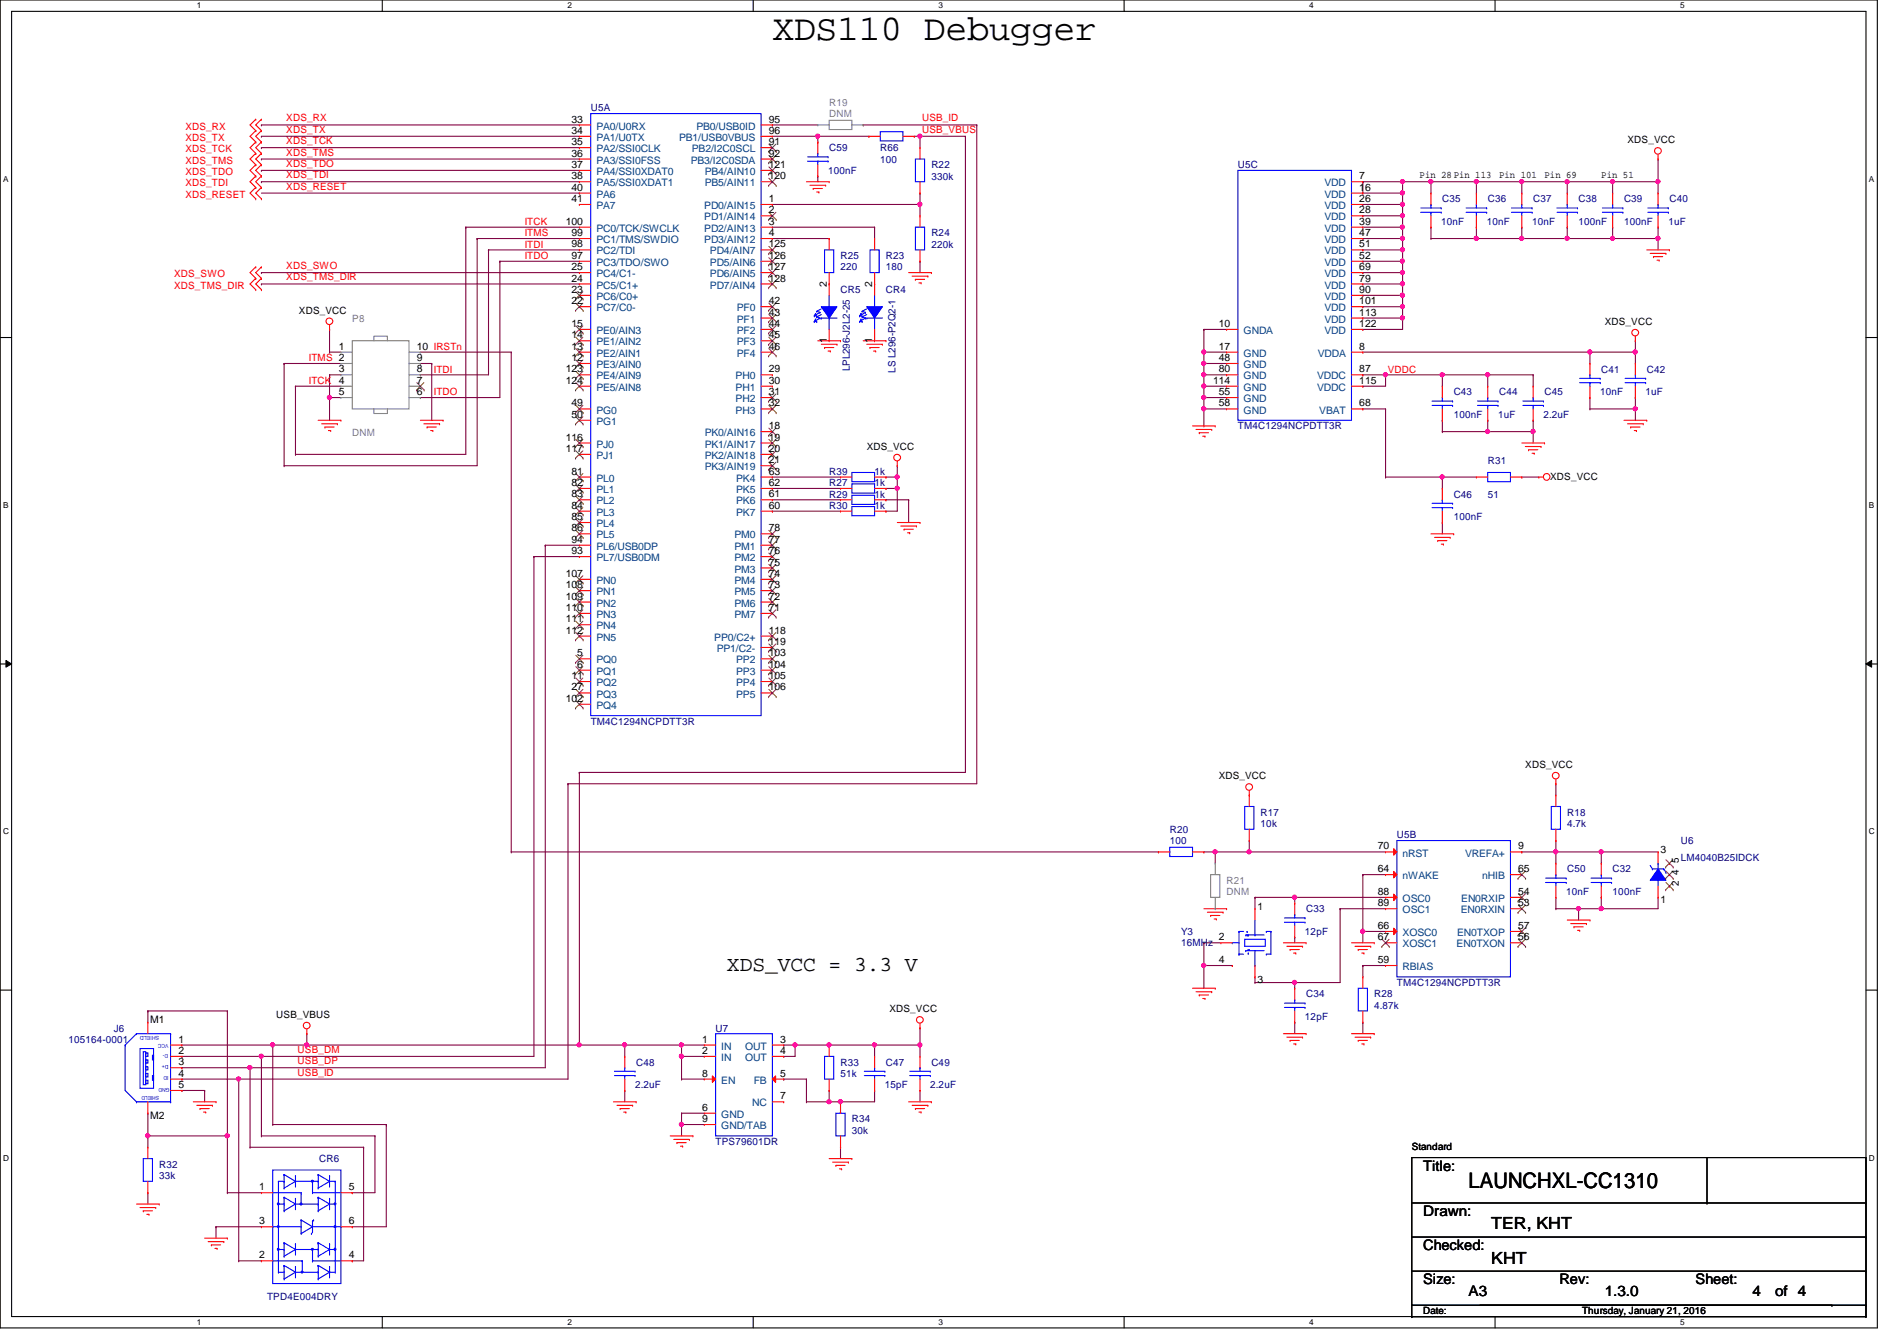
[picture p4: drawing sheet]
<svg xmlns="http://www.w3.org/2000/svg" width="297mm" height="210mm" viewBox="0 0 297 210" stroke-linecap="round" stroke-linejoin="round" font-family="sans-serif">
<defs><g id="words">
<text font-size="5.7" x="120.9" y="6.3">XDS110 Debugger</text>
<g font-size="3.3">
<text x="113.8" y="152">XDS_VCC = 3.3 V</text>
<text x="230" y="186">LAUNCHXL-CC1310</text>
</g>
<g font-size="2.6">
<text x="233.5" y="192.4">TER, KHT</text>
<text x="233.5" y="197.8">KHT</text>
</g>
<g font-size="2.3">
<text x="222.8" y="183.3">Title:</text>
<text x="222.8" y="190.4">Drawn:</text>
<text x="222.8" y="195.7">Checked:</text>
<text x="222.8" y="201">Size:</text>
<text x="230" y="202.8">A3</text>
<text x="244.2" y="201">Rev:</text>
<text x="251.3" y="202.8">1.3.0</text>
<text x="265.5" y="201">Sheet:</text>
<text x="274.4" y="202.8">4</text>
<text x="278" y="202.8">of 4</text>
</g>
<g font-size="1.6" fill="#000080">
<text x="92.5" y="17.4">U5A</text>
<text x="129.8" y="23.7">C59</text>
<text x="137.8" y="23.7">R66</text>
<text x="129.7" y="27.2">100nF</text>
<text x="137.8" y="25.4">100</text>
<text x="145.8" y="26.3">R22</text>
<text x="145.8" y="28.1">330k</text>
<text x="193.8" y="26.3">U5C</text>
<text x="225.7" y="35.2">10nF</text>
<text x="225.8" y="31.7">C35</text>
<text x="232.8" y="35.2">10nF</text>
<text x="233" y="31.7">C36</text>
<text x="239.9" y="35.2">10nF</text>
<text x="240.1" y="31.7">C37</text>
<text x="247.2" y="31.7">C38</text>
<text x="247.2" y="35.2">100nF</text>
<text x="254.3" y="31.7">C39</text>
<text x="254.3" y="35.2">100nF</text>
<text x="261.2" y="35.2">1uF</text>
<text x="261.4" y="31.7">C40</text>
<text x="131.6" y="40.6">R25</text>
<text x="138.7" y="40.6">R23</text>
<text x="145.8" y="37">R24</text>
<text x="145.8" y="38.8">220k</text>
<text x="131.6" y="42.3">220</text>
<text x="131.6" y="45.9">CR5</text>
<text x="138.7" y="42.3">180</text>
<text x="138.7" y="45.9">CR4</text>
<text x="133.1" y="58.1" transform="rotate(-90 133.1 58.1)">LPL296-J2L2-25</text>
<text x="140.2" y="58.3" transform="rotate(-90 140.2 58.3)">LS L296-P2Q2-1</text>
<text x="250.7" y="58.3">C41</text>
<text x="257.8" y="58.3">C42</text>
<text x="227.6" y="61.9">C43</text>
<text x="227.6" y="65.4">100nF</text>
<text x="234.6" y="65.4">1uF</text>
<text x="234.7" y="61.9">C44</text>
<text x="241.7" y="65.4">2.2uF</text>
<text x="241.8" y="61.9">C45</text>
<text x="250.6" y="61.9">10nF</text>
<text x="257.7" y="61.9">1uF</text>
<text x="193.8" y="67.2">TM4C1294NCPDTT3R</text>
<text x="129.8" y="74.3">R39</text>
<text x="129.8" y="77.9">R29</text>
<text x="129.8" y="76.1">R27</text>
<text x="136.9" y="74.3">1k</text>
<text x="136.9" y="77.9">1k</text>
<text x="136.9" y="76.1">1k</text>
<text x="227.6" y="77.9">C46</text>
<text x="233" y="72.6">R31</text>
<text x="233" y="77.9">51</text>
<text x="129.8" y="79.7">R30</text>
<text x="136.9" y="79.7">1k</text>
<text x="227.6" y="81.4">100nF</text>
<text x="92.5" y="113.5">TM4C1294NCPDTT3R</text>
<text x="183.2" y="130.3">R20</text>
<text x="197.4" y="127.7">R17</text>
<text x="197.4" y="129.5">10k</text>
<text x="218.7" y="131.2">U5B</text>
<text x="245.4" y="127.7">R18</text>
<text x="245.4" y="129.5">4.7k</text>
<text x="183.2" y="132.1">100</text>
<text x="245.4" y="136.6">C50</text>
<text x="252.5" y="136.6">C32</text>
<text x="263.2" y="132.1">U6</text>
<text x="263.2" y="134.8">LM4040B25IDCK</text>
<text x="204.5" y="142.8">C33</text>
<text x="245.2" y="140.1">10nF</text>
<text x="252.5" y="140.1">100nF</text>
<text x="185" y="146.3">Y3</text>
<text x="185" y="148.1">16MHz</text>
<text x="204.3" y="146.3">12pF</text>
<text x="218.7" y="154.3">TM4C1294NCPDTT3R</text>
<text x="17.8" y="161.5">J6</text>
<text x="112.1" y="161.5">U7</text>
<text x="204.3" y="159.7">12pF</text>
<text x="204.5" y="156.1">C34</text>
<text x="215.2" y="156.1">R28</text>
<text x="215.2" y="157.9">4.87k</text>
<text x="10.7" y="163.2">105164-0001</text>
<text x="99.6" y="166.8">C48</text>
<text x="131.6" y="166.8">R33</text>
<text x="138.7" y="166.8">C47</text>
<text x="145.8" y="166.8">C49</text>
<text x="99.4" y="170.3">2.2uF</text>
<text x="131.6" y="168.6">51k</text>
<text x="138.6" y="170.3">15pF</text>
<text x="145.7" y="170.3">2.2uF</text>
<text x="112.1" y="179.2">TPS79601DR</text>
<text x="133.4" y="175.7">R34</text>
<text x="133.4" y="177.5">30k</text>
<text x="24.9" y="182.8">R32</text>
<text x="24.9" y="184.6">33k</text>
<text x="50" y="181.9">CR6</text>
<text x="41.8" y="203.4">TPD4E004DRY</text>
</g>
<g font-size="1.6" fill="#808080">
<text x="129.8" y="16.6">R19</text>
<text x="129.8" y="18.3">DNM</text>
<text x="55.2" y="50.3">P8</text>
<text x="55.2" y="68.3">DNM</text>
<text x="192.1" y="138.3">R21</text>
<text x="192.1" y="140.1">DNM</text>
</g>
<g font-size="1.6" fill="#f00">
<text x="29" y="23.8">XDS_TCK</text>
<text x="29" y="20.3">XDS_RX</text>
<text x="29" y="22.1">XDS_TX</text>
<text x="44.8" y="22.6">XDS_TCK</text>
<text x="44.8" y="20.8">XDS_TX</text>
<text x="44.8" y="19">XDS_RX</text>
<text x="144.4" y="19">USB_ID</text>
<text x="144.4" y="20.8">USB_VBUS</text>
<text x="29" y="27.4">XDS_TDO</text>
<text x="29" y="29.2">XDS_TDI</text>
<text x="29" y="25.6">XDS_TMS</text>
<text x="44.8" y="24.3">XDS_TMS</text>
<text x="44.8" y="29.7">XDS_RESET</text>
<text x="44.8" y="26.1">XDS_TDO</text>
<text x="44.8" y="27.9">XDS_TDI</text>
<text x="29" y="30.9">XDS_RESET</text>
<text x="82.2" y="35.2">ITCK</text>
<text x="82.2" y="37">ITMS</text>
<text x="82.2" y="40.6">ITDO</text>
<text x="82.2" y="38.8">ITDI</text>
<text x="27.3" y="43.4">XDS_SWO</text>
<text x="27.3" y="45.2">XDS_TMS_DIR</text>
<text x="44.8" y="42.1">XDS_SWO</text>
<text x="44.8" y="43.9">XDS_TMS_DIR</text>
<text x="48.4" y="56.6">ITMS 2</text>
<text x="67.9" y="58.3">ITDI</text>
<text x="217.3" y="58.3">VDDC</text>
<text x="48.4" y="60.1">ITCK</text>
<text x="67.9" y="61.9">ITDO</text>
<text x="46.6" y="166.6">USB_DP</text>
<text x="46.6" y="164.8">USB_DM</text>
<text x="46.6" y="168.4">USB_ID</text>
</g>
<g font-size="1.6">
<text x="89.5" y="19.2">33</text>
<text x="89.5" y="21">34</text>
<text x="89.5" y="22.7">35</text>
<text x="120.4" y="19.2">95</text>
<text x="120.4" y="21">96</text>
<text x="120.4" y="22.7">91</text>
<text x="254.8" y="22.4">XDS_VCC</text>
<text x="89.5" y="24.5">36</text>
<text x="89.5" y="26.3">37</text>
<text x="89.5" y="28.1">38</text>
<text x="89.5" y="29.8">40</text>
<text x="120.4" y="24.5">92</text>
<text x="120.4" y="26.3">121</text>
<text x="120.4" y="28.1">120</text>
<text x="212.8" y="28.1">7</text>
<text x="212.8" y="29.8">16</text>
<text x="222.3" y="27.9">Pin 28Pin 113</text>
<text x="234.7" y="27.9">Pin 101</text>
<text x="241.8" y="27.9">Pin 69</text>
<text x="250.7" y="27.9">Pin 51</text>
<text x="88.6" y="35.2">100</text>
<text x="89.5" y="31.6">41</text>
<text x="120.4" y="31.6">1</text>
<text x="120.4" y="33.4">2</text>
<text x="120.4" y="35.2">3</text>
<text x="212.8" y="31.6">26</text>
<text x="212.8" y="33.4">28</text>
<text x="212.8" y="35.2">39</text>
<text x="89.5" y="37">99</text>
<text x="89.5" y="38.7">98</text>
<text x="89.5" y="40.5">97</text>
<text x="120.4" y="37">4</text>
<text x="120.4" y="38.7">125</text>
<text x="120.4" y="40.5">126</text>
<text x="212.8" y="38.7">51</text>
<text x="212.8" y="40.5">52</text>
<text x="212.8" y="37">47</text>
<text x="89.5" y="42.3">25</text>
<text x="89.5" y="44.1">24</text>
<text x="89.5" y="45.8">23</text>
<text x="89.5" y="47.6">22</text>
<text x="120.4" y="42.3">127</text>
<text x="120.4" y="44.1">128</text>
<text x="120.4" y="47.6">42</text>
<text x="129.5" y="45" transform="rotate(-90 129.5 45)">2</text>
<text x="136.6" y="45" transform="rotate(-90 136.6 45)">2</text>
<text x="212.8" y="42.3">69</text>
<text x="212.8" y="44.1">79</text>
<text x="212.8" y="45.8">90</text>
<text x="212.8" y="47.6">101</text>
<text x="46.8" y="49.1">XDS_VCC</text>
<text x="89.5" y="51.2">15</text>
<text x="89.5" y="53">14</text>
<text x="120.4" y="49.4">43</text>
<text x="120.4" y="51.2">44</text>
<text x="120.4" y="53">45</text>
<text x="129.5" y="53.7" transform="rotate(-90 129.5 53.7)">1</text>
<text x="136.6" y="53.7" transform="rotate(-90 136.6 53.7)">1</text>
<text x="190.8" y="51.2">10</text>
<text x="212.8" y="49.4">113</text>
<text x="212.8" y="51.2">122</text>
<text x="251.3" y="50.9">XDS_VCC</text>
<text x="53" y="54.7">1</text>
<text x="53" y="58.3">3</text>
<text x="65.3" y="58.3">8</text>
<text x="65.3" y="54.7">10 IRSTn</text>
<text x="65.3" y="56.5">9</text>
<text x="88.6" y="58.3">123</text>
<text x="89.5" y="54.7">13</text>
<text x="89.5" y="56.5">12</text>
<text x="120.4" y="54.7">46</text>
<text x="120.4" y="58.3">29</text>
<text x="190.8" y="54.7">17</text>
<text x="190.8" y="56.5">48</text>
<text x="190.8" y="58.3">80</text>
<text x="212.8" y="54.7">8</text>
<text x="212.8" y="58.3">87</text>
<text x="53" y="60.1">4</text>
<text x="53" y="61.8">5</text>
<text x="65.3" y="61.8">6</text>
<text x="65.3" y="60.1">7</text>
<text x="88.6" y="60.1">124</text>
<text x="89.5" y="63.6">49</text>
<text x="89.5" y="65.4">50</text>
<text x="120.4" y="60.1">30</text>
<text x="120.4" y="61.8">31</text>
<text x="120.4" y="63.6">32</text>
<text x="189.9" y="60.1">114</text>
<text x="190.8" y="61.8">55</text>
<text x="190.8" y="63.6">58</text>
<text x="212.8" y="63.6">68</text>
<text x="212.8" y="60.1">115</text>
<text x="88.6" y="69">116</text>
<text x="88.6" y="70.7">117</text>
<text x="120.4" y="67.2">18</text>
<text x="120.4" y="69">19</text>
<text x="120.4" y="70.7">20</text>
<text x="135.7" y="70.4">XDS_VCC</text>
<text x="89.5" y="74.3">81</text>
<text x="89.5" y="76.1">82</text>
<text x="89.5" y="77.9">83</text>
<text x="120.4" y="72.5">21</text>
<text x="120.4" y="74.3">63</text>
<text x="120.4" y="76.1">62</text>
<text x="120.4" y="77.9">61</text>
<text x="242.7" y="75.1">XDS_VCC</text>
<text x="89.5" y="79.6">84</text>
<text x="89.5" y="81.4">85</text>
<text x="89.5" y="83.2">86</text>
<text x="120.4" y="79.6">60</text>
<text x="120.4" y="83.2">78</text>
<text x="89.5" y="85">94</text>
<text x="89.5" y="86.7">93</text>
<text x="120.4" y="85">77</text>
<text x="120.4" y="86.7">76</text>
<text x="120.4" y="88.5">75</text>
<text x="88.6" y="90.3">107</text>
<text x="88.6" y="92.1">108</text>
<text x="88.6" y="93.9">109</text>
<text x="88.6" y="95.6">110</text>
<text x="120.4" y="90.3">74</text>
<text x="120.4" y="92.1">73</text>
<text x="120.4" y="93.9">72</text>
<text x="120.4" y="95.6">71</text>
<text x="88.6" y="97.4">111</text>
<text x="88.6" y="99.2">112</text>
<text x="120.4" y="99.2">118</text>
<text x="120.4" y="101">119</text>
<text x="89.5" y="106.3">11</text>
<text x="90.4" y="102.7">5</text>
<text x="90.4" y="104.5">6</text>
<text x="120.4" y="102.7">103</text>
<text x="120.4" y="104.5">104</text>
<text x="120.4" y="106.3">105</text>
<text x="88.6" y="109.9">102</text>
<text x="89.5" y="108.1">27</text>
<text x="120.4" y="108.1">106</text>
<text x="190.8" y="122">XDS_VCC</text>
<text x="238.8" y="120.2">XDS_VCC</text>
<text x="215.7" y="133">70</text>
<text x="215.7" y="136.5">64</text>
<text x="237.7" y="136.5">65</text>
<text x="237.7" y="133">9</text>
<text x="260" y="133.5">3</text>
<text x="262.9" y="136.9" transform="rotate(-90 262.9 136.9)">4</text>
<text x="262.9" y="135.1" transform="rotate(-90 262.9 135.1)">5</text>
<text x="196.9" y="142.4">1</text>
<text x="215.7" y="140.1">88</text>
<text x="215.7" y="141.9">89</text>
<text x="237.7" y="140.1">54</text>
<text x="237.7" y="141.9">53</text>
<text x="260" y="141.4">1</text>
<text x="262.9" y="138.7" transform="rotate(-90 262.9 138.7)">2</text>
<text x="190.8" y="147.2">2</text>
<text x="215.7" y="145.4">66</text>
<text x="215.7" y="147.2">67</text>
<text x="237.7" y="145.4">57</text>
<text x="237.7" y="147.2">56</text>
<text x="190.8" y="150.7">4</text>
<text x="196.9" y="153.8">3</text>
<text x="215.7" y="150.7">59</text>
<text x="23.5" y="160.2">M1</text>
<text x="43.3" y="159.3">USB_VBUS</text>
<text x="139.3" y="158.5">XDS_VCC</text>
<text x="27.9" y="165">2</text>
<text x="27.9" y="163.2">1</text>
<text x="27.9" y="166.8">3</text>
<text x="109.9" y="165">2</text>
<text x="109.9" y="163.2">1</text>
<text x="122.2" y="165">4</text>
<text x="122.2" y="163.2">3</text>
<text x="27.9" y="168.5">4</text>
<text x="27.9" y="170.3">5</text>
<text x="109.9" y="168.5">8</text>
<text x="109.9" y="173.9">6</text>
<text x="122.2" y="168.5">5</text>
<text x="122.2" y="172.1">7</text>
<text x="23.5" y="175.1">M2</text>
<text x="109.9" y="175.6">9</text>
<text x="221.1" y="180">Standard</text>
<text x="40.6" y="186.3">1</text>
<text x="40.6" y="191.6">3</text>
<text x="54.6" y="191.6">6</text>
<text x="54.6" y="186.3">5</text>
<text x="40.6" y="197">2</text>
<text x="54.6" y="197">4</text>
<text x="222.8" y="205.7">Date:</text>
<text x="247.7" y="205.7">Thursday, January 21, 2016</text>
</g>
<g font-size="1.6" fill="#004080">
<text x="93.4" y="20.3">PA0/U0RX</text>
<text x="93.4" y="22.1">PA1/U0TX</text>
<text x="93.4" y="23.8">PA2/SSI0CLK</text>
<text x="106.3" y="22.1">PB1/USB0VBUS</text>
<text x="108.3" y="23.8">PB2/I2C0SCL</text>
<text x="109" y="20.3">PB0/USB0ID</text>
<text x="93.4" y="25.6">PA3/SSI0FSS</text>
<text x="93.4" y="27.4">PA4/SSI0XDAT0</text>
<text x="93.4" y="29.2">PA5/SSI0XDAT1</text>
<text x="108.2" y="25.6">PB3/I2C0SDA</text>
<text x="110.4" y="27.4">PB4/AIN10</text>
<text x="110.4" y="29.2">PB5/AIN11</text>
<text x="207.4" y="29.2">VDD</text>
<text x="93.4" y="30.9">PA6</text>
<text x="93.4" y="32.7">PA7</text>
<text x="110.3" y="32.7">PD0/AIN15</text>
<text x="110.3" y="34.5">PD1/AIN14</text>
<text x="207.4" y="30.9">VDD</text>
<text x="207.4" y="32.7">VDD</text>
<text x="207.4" y="34.5">VDD</text>
<text x="93.4" y="36.3">PC0/TCK/SWCLK</text>
<text x="93.4" y="38.1">PC1/TMS/SWDIO</text>
<text x="93.4" y="39.8">PC2/TDI</text>
<text x="93.4" y="41.6">PC3/TDO/SWO</text>
<text x="110.3" y="36.3">PD2/AIN13</text>
<text x="110.3" y="38.1">PD3/AIN12</text>
<text x="111.2" y="39.8">PD4/AIN7</text>
<text x="111.2" y="41.6">PD5/AIN6</text>
<text x="207.4" y="39.8">VDD</text>
<text x="207.4" y="41.6">VDD</text>
<text x="207.4" y="36.3">VDD</text>
<text x="207.4" y="38.1">VDD</text>
<text x="93.4" y="43.4">PC4/C1-</text>
<text x="93.4" y="45.2">PC5/C1+</text>
<text x="93.4" y="46.9">PC6/C0+</text>
<text x="111.2" y="43.4">PD6/AIN5</text>
<text x="111.2" y="45.2">PD7/AIN4</text>
<text x="207.4" y="43.4">VDD</text>
<text x="207.4" y="45.2">VDD</text>
<text x="207.4" y="46.9">VDD</text>
<text x="93.4" y="48.7">PC7/C0-</text>
<text x="93.4" y="52.3">PE0/AIN3</text>
<text x="115.4" y="48.7">PF0</text>
<text x="115.4" y="50.5">PF1</text>
<text x="115.4" y="52.3">PF2</text>
<text x="194.7" y="52.3">GNDA</text>
<text x="207.4" y="48.7">VDD</text>
<text x="207.4" y="50.5">VDD</text>
<text x="207.4" y="52.3">VDD</text>
<text x="93.4" y="54.1">PE1/AIN2</text>
<text x="93.4" y="55.8">PE2/AIN1</text>
<text x="93.4" y="57.6">PE3/AIN0</text>
<text x="93.4" y="59.4">PE4/AIN9</text>
<text x="115.2" y="59.4">PH0</text>
<text x="115.4" y="54.1">PF3</text>
<text x="115.4" y="55.8">PF4</text>
<text x="194.7" y="55.8">GND</text>
<text x="194.7" y="57.6">GND</text>
<text x="194.7" y="59.4">GND</text>
<text x="206.2" y="59.4">VDDC</text>
<text x="206.3" y="55.8">VDDA</text>
<text x="93.4" y="61.2">PE5/AIN8</text>
<text x="93.4" y="64.7">PG0</text>
<text x="115.2" y="61.2">PH1</text>
<text x="115.2" y="62.9">PH2</text>
<text x="115.2" y="64.7">PH3</text>
<text x="194.7" y="61.2">GND</text>
<text x="194.7" y="62.9">GND</text>
<text x="194.7" y="64.7">GND</text>
<text x="206.2" y="61.2">VDDC</text>
<text x="206.6" y="64.7">VBAT</text>
<text x="93.4" y="66.5">PG1</text>
<text x="93.4" y="70.1">PJ0</text>
<text x="93.4" y="71.8">PJ1</text>
<text x="110.4" y="68.3">PK0/AIN16</text>
<text x="110.4" y="70.1">PK1/AIN17</text>
<text x="110.4" y="71.8">PK2/AIN18</text>
<text x="93.4" y="75.4">PL0</text>
<text x="93.4" y="77.2">PL1</text>
<text x="110.4" y="73.6">PK3/AIN19</text>
<text x="115.3" y="75.4">PK4</text>
<text x="115.3" y="77.2">PK5</text>
<text x="93.4" y="79">PL2</text>
<text x="93.4" y="80.7">PL3</text>
<text x="93.4" y="82.5">PL4</text>
<text x="115.3" y="79">PK6</text>
<text x="115.3" y="80.7">PK7</text>
<text x="93.4" y="84.3">PL5</text>
<text x="93.4" y="86.1">PL6/USB0DP</text>
<text x="93.4" y="87.8">PL7/USB0DM</text>
<text x="115" y="84.3">PM0</text>
<text x="115" y="86.1">PM1</text>
<text x="115" y="87.8">PM2</text>
<text x="115" y="89.6">PM3</text>
<text x="93.4" y="91.4">PN0</text>
<text x="93.4" y="93.2">PN1</text>
<text x="93.4" y="95">PN2</text>
<text x="115" y="91.4">PM4</text>
<text x="115" y="93.2">PM5</text>
<text x="115" y="95">PM6</text>
<text x="93.4" y="96.7">PN3</text>
<text x="93.4" y="98.5">PN4</text>
<text x="93.4" y="100.3">PN5</text>
<text x="111.8" y="100.3">PP0/C2+</text>
<text x="115" y="96.7">PM7</text>
<text x="93.4" y="103.8">PQ0</text>
<text x="93.4" y="105.6">PQ1</text>
<text x="93.4" y="107.4">PQ2</text>
<text x="112.2" y="102.1">PP1/C2-</text>
<text x="115.3" y="103.8">PP2</text>
<text x="115.3" y="105.6">PP3</text>
<text x="115.3" y="107.4">PP4</text>
<text x="93.4" y="109.2">PQ3</text>
<text x="93.4" y="111">PQ4</text>
<text x="115.3" y="109.2">PP5</text>
<text x="219.6" y="134.1">nRST</text>
<text x="219.6" y="137.6">nWAKE</text>
<text x="229.4" y="134.1">VREFA+</text>
<text x="232.1" y="137.6">nHIB</text>
<text x="219.6" y="141.2">OSC0</text>
<text x="219.6" y="143">OSC1</text>
<text x="228.7" y="143">EN0RXIN</text>
<text x="228.8" y="141.2">EN0RXIP</text>
<text x="219.6" y="146.5">XOSC0</text>
<text x="219.6" y="148.3">XOSC1</text>
<text x="228.1" y="148.3">EN0TXON</text>
<text x="228.2" y="146.5">EN0TXOP</text>
<text x="219.6" y="151.8">RBIAS</text>
<text x="112.9" y="166.1">IN</text>
<text x="112.9" y="164.3">IN</text>
<text x="116.7" y="166.1">OUT</text>
<text x="116.7" y="164.3">OUT</text>
<text x="112.9" y="169.6">EN</text>
<text x="117.8" y="173.2">NC</text>
<text x="118" y="169.6">FB</text>
<text x="112.9" y="175">GND</text>
<text x="112.9" y="176.7">GND/TAB</text>
</g>
<g font-size="1.3">
<text x="30.8" y="1.3">1</text>
<text x="88.9" y="1.3">2</text>
<text x="146.9" y="1.3">3</text>
<text x="205" y="1.3">4</text>
<text x="263.1" y="1.3">5</text>
<text x=".5" y="28.4">A</text>
<text x="292.6" y="28.4">A</text>
<text x=".5" y="79.5">B</text>
<text x="292.6" y="79.5">B</text>
<text x=".5" y="130.6">C</text>
<text x="292.6" y="130.6">C</text>
<text x=".5" y="181.7">D</text>
<text x="292.6" y="181.7">D</text>
<text x="30.8" y="207.4">1</text>
<text x="88.9" y="207.4">2</text>
<text x="146.9" y="207.4">3</text>
<text x="205" y="207.4">4</text>
<text x="263.1" y="207.4">5</text>
</g>
<g font-size=".8" fill="#00f">
<text x="24.9" y="162.1" transform="rotate(180 24.9 162.1)">SHIELD</text>
<text x="26.3" y="164.9" transform="rotate(180 26.3 164.9)">D-</text>
<text x="26.4" y="163.4" transform="rotate(180 26.4 163.4)">VCC</text>
<text x="26.4" y="166.7" transform="rotate(180 26.4 166.7)">D+</text>
<text x="24.9" y="171.5" transform="rotate(180 24.9 171.5)">SHIELD</text>
<text x="26.4" y="168.5" transform="rotate(180 26.4 168.5)">ID</text>
<text x="26.5" y="170.3" transform="rotate(180 26.5 170.3)">GND</text>
</g>
</g></defs>
<path d="M0 0h294v207.9h-294zM1.8 1.8h290.4v204.3h-290.4z" fill="none" stroke="#000" stroke-width=".17"/>
<g fill="#fff">
<path d="M30.8 .2h.7v1.4h-.7z"/>
<path d="M30.8 206.2h.7v1.4h-.7z"/>
</g>
<path d="M59.9 0v1.8M59.9 206.1v1.8" fill="none" stroke="#000" stroke-width=".17"/>
<g fill="#fff">
<path d="M88.9 .2h.6v1.4h-.6z"/>
<path d="M88.9 206.2h.6v1.4h-.6z"/>
</g>
<path d="M117.9 0v1.8M117.9 206.1v1.8" fill="none" stroke="#000" stroke-width=".17"/>
<g fill="#fff">
<path d="M146.9 .2h.7v1.4h-.7z"/>
<path d="M146.9 206.2h.7v1.4h-.7z"/>
</g>
<path d="M176 0v1.8M176 206.1v1.8" fill="none" stroke="#000" stroke-width=".17"/>
<g fill="#fff">
<path d="M205 .2h.7v1.4h-.7z"/>
<path d="M205 206.2h.7v1.4h-.7z"/>
</g>
<path d="M234.1 0v1.8M234.1 206.1v1.8" fill="none" stroke="#000" stroke-width=".17"/>
<g fill="#fff">
<path d="M263.1 .2h.7v1.4h-.7z"/>
<path d="M263.1 206.2h.7v1.4h-.7z"/>
<path d="M.5 27.3h.8v1.4h-.8z"/>
<path d="M292.6 27.3h.9v1.4h-.9z"/>
<path d="M.5 78.4h.8v1.4h-.8z"/>
<path d="M292.6 78.4h.9v1.4h-.9z"/>
</g>
<path d="M0 52.8h1.8M292.2 52.8h1.8" fill="none" stroke="#000" stroke-width=".17"/>
<g fill="#fff">
<path d="M.5 129.5h.9v1.4h-.9z"/>
<path d="M292.6 129.5h.9v1.4h-.9z"/>
</g>
<path d="M0 103.9h1.8M292.2 103.9h1.8" fill="none" stroke="#000" stroke-width=".17"/>
<path d="M.9 103.4l.9 .5-.9 .5zM292.2 103.9l.9-.5v1z" fill="#000"/>
<path d="M.9 103.4l.9 .5-.9 .5zM292.2 103.9l.9-.5v1z" fill="none" stroke="#000" stroke-width=".16"/>
<g fill="#fff">
<path d="M.5 180.5h.9v1.4h-.9z"/>
<path d="M292.6 180.5h.9v1.4h-.9z"/>
</g>
<path d="M0 155h1.8M292.2 155h1.8" fill="none" stroke="#000" stroke-width=".17"/>
<path d="M124.5 163.6h.1M124.5 163.6v1.8" fill="none" stroke="#800040" stroke-width=".17"/>
<circle cx="124.5" cy="163.5" r=".32" fill="#f0f"/>
<circle cx="124.5" cy="163.5" r=".32" fill="none" stroke="#f0f" stroke-width=".17"/>
<g fill="none" stroke="#800040" stroke-width=".17">
<path d="M51.6 51.6h.1M51.6 51.6v3.5M120.9 80h.1M120.9 80h10.7M190.3 133.3h.1M195.6 131.6h.1M195.6 131.6v1.7h-5.3M124.5 163.6h.1M124.5 163.6h5.3M126.3 168.9h.1M126.3 172.5h.1M126.3 168.9v3.6"/>
<path d="M126.3 172.5h3.5M136.9 163.6h.1M136.9 163.6h7.2"/>
</g>
<circle cx="144" cy="163.5" r=".32" fill="#f0f"/>
<circle cx="144" cy="163.5" r=".32" fill="none" stroke="#f0f" stroke-width=".17"/>
<g fill="none" stroke="#800040" stroke-width=".17">
<path d="M72.9 35.6h.1M72.9 35.6h17.8M74.7 37.3h.1M74.7 37.3h16M76.5 39.1h.1M76.5 39.1h14.2M120.9 32h.1M120.9 32h23.2M144.1 32h.1M144.1 32v1.8M65.8 56.9h.1M65.8 56.9h1.8"/>
<path d="M78.3 40.9h.1M78.3 40.9h12.4M138.7 80h.1M138.7 80h1.8M188.5 133.3h.1M188.5 133.3h1.8M213.4 151.1h.1M213.4 151.1v1.8M213.4 151.1h3.6M213.4 160h.1M213.4 160v1.8"/>
</g>
<circle cx="144" cy="32" r=".32" fill="#f0f"/>
<circle cx="144" cy="32" r=".32" fill="none" stroke="#f0f" stroke-width=".17"/>
<path d="M140.5 76.5h.1M140.5 76.5v3.5M196.5 153.8h.1M196.5 140.5h.1M196.5 152.9h.1M196.5 153.8h6.2M196.5 140.5v1.7M196.5 152.9v.9M196.5 140.5h6.2M209.8 142.2h.1M209.8 142.2v11.6" fill="none" stroke="#800040" stroke-width=".17"/>
<circle cx="140.5" cy="76.4" r=".32" fill="#f0f"/>
<circle cx="140.5" cy="76.4" r=".32" fill="none" stroke="#f0f" stroke-width=".17"/>
<path d="M138.7 76.5h.1M138.7 76.5h1.8M202.7 140.5h.1M202.7 140.5h14.3" fill="none" stroke="#800040" stroke-width=".17"/>
<circle cx="202.7" cy="140.4" r=".32" fill="#f0f"/>
<circle cx="202.7" cy="140.4" r=".32" fill="none" stroke="#f0f" stroke-width=".17"/>
<path d="M202.7 140.5h.1M202.7 153.8h.1M202.7 140.5v.9M202.7 153.8h7.1" fill="none" stroke="#800040" stroke-width=".17"/>
<circle cx="202.7" cy="153.8" r=".32" fill="#f0f"/>
<circle cx="202.7" cy="153.8" r=".32" fill="none" stroke="#f0f" stroke-width=".17"/>
<g fill="none" stroke="#800040" stroke-width=".17">
<path d="M51.6 55.1h.1M51.6 55.1h1.8M238.3 133.3h.1M238.3 133.3h12.4M243.6 133.3h.1M243.6 133.3v1.8M202.7 153.8h.1M202.7 146.7h.1M202.7 146.7v.9M202.7 153.8v.9M213.4 145.8h.1M213.4 145.8h3.6"/>
<path d="M213.4 145.8v1.8M202.7 160h.1M202.7 160v1.8"/>
</g>
<circle cx="243.6" cy="133.3" r=".32" fill="#f0f"/>
<circle cx="243.6" cy="133.3" r=".32" fill="none" stroke="#f0f" stroke-width=".17"/>
<path d="M51.6 62.2h.1M51.6 62.2v3.6" fill="none" stroke="#800040" stroke-width=".17"/>
<circle cx="51.6" cy="62.2" r=".32" fill="#f0f"/>
<circle cx="51.6" cy="62.2" r=".32" fill="none" stroke="#f0f" stroke-width=".17"/>
<path d="M51.6 58.7h.1M51.6 58.7v3.5M51.6 58.7h1.8M51.6 62.2h.1M51.6 62.2h1.8M243.6 142.2h.1M243.6 140.5h.1M243.6 142.2h3.6M243.6 140.5v1.7M247.2 142.2h.1M247.2 142.2v1.8" fill="none" stroke="#800040" stroke-width=".17"/>
<circle cx="247.2" cy="142.2" r=".32" fill="#f0f"/>
<circle cx="247.2" cy="142.2" r=".32" fill="none" stroke="#f0f" stroke-width=".17"/>
<g fill="none" stroke="#800040" stroke-width=".17">
<path d="M243.6 122.7h.1M243.6 131.6h.1M243.6 122.7v1.8M243.6 131.6v1.7M250.7 133.3h.1M250.7 133.3h8.9M247.2 142.2h.1M250.7 140.5h.1M250.7 140.5v1.7h-3.5M122.7 168.9h.1M122.7 163.6h.1M122.7 168.9h3.6"/>
<path d="M122.7 163.6h1.8M144.1 170.7h.1M144.1 160.9h.1M144.1 160.9v2.7M144.1 170.7v1.8M37.4 197.4h.1M37.4 197.4h3.5"/>
</g>
<circle cx="250.7" cy="133.3" r=".32" fill="#f0f"/>
<circle cx="250.7" cy="133.3" r=".32" fill="none" stroke="#f0f" stroke-width=".17"/>
<path d="M250.7 142.2h.1M250.7 142.2h8.9" fill="none" stroke="#800040" stroke-width=".17"/>
<circle cx="250.7" cy="142.2" r=".32" fill="#f0f"/>
<circle cx="250.7" cy="142.2" r=".32" fill="none" stroke="#f0f" stroke-width=".17"/>
<g fill="none" stroke="#800040" stroke-width=".17">
<path d="M120.9 19.6h.1M120.9 19.6h7.2M135.2 19.6h.1M135.2 19.6h17.7M44.5 56.9h.1M44.5 56.9h8.9M65.8 58.7h.1M65.8 58.7h10.7M67.6 56.9h.1M67.6 56.9v8.9M46.3 60.5h.1M46.3 60.5h7.1"/>
<path d="M65.8 62.2h.1M65.8 62.2h12.5M120.9 74.7h.1M120.9 78.2h.1M120.9 76.5h.1M120.9 74.7h10.7M120.9 78.2h10.7M120.9 76.5h10.7M138.7 78.2h.1M138.7 78.2h3.6M142.3 78.2h.1M142.3 78.2v3.6"/>
<path d="M28.5 163.6h.1M28.5 163.6h14.2M56.9 179.6h.1M56.9 179.6v17.8h-1.7M97.8 163.6h.1M97.8 163.6h8.9M122.7 165.4h.1M122.7 165.4h1.8M55.2 197.4h.1"/>
</g>
<circle cx="42.7" cy="163.5" r=".32" fill="#f0f"/>
<circle cx="42.7" cy="163.5" r=".32" fill="none" stroke="#f0f" stroke-width=".17"/>
<path d="M190.3 133.3h.1M190.3 133.3v1.8M259.6 140.5h.1M259.6 140.5v1.7M97.8 163.6h.1M97.8 163.6v1.8M55.2 192h.1M55.2 192h5.3" fill="none" stroke="#800040" stroke-width=".17"/>
<circle cx="190.3" cy="133.3" r=".32" fill="#f0f"/>
<circle cx="190.3" cy="133.3" r=".32" fill="none" stroke="#f0f" stroke-width=".17"/>
<path d="M219.6 28.4h.1M219.6 28.4v1.8M250.7 133.3h.1M250.7 133.3v1.8M32 170.7h.1M32 170.7v1.8" fill="none" stroke="#800040" stroke-width=".17"/>
<circle cx="219.6" cy="30.2" r=".32" fill="#f0f"/>
<circle cx="219.6" cy="30.2" r=".32" fill="none" stroke="#f0f" stroke-width=".17"/>
<path d="M213.4 30.2h.1M213.4 28.4h.1M213.4 30.2h6.2M213.4 28.4v1.8M213.4 28.4h6.2M219.6 32h.1M219.6 32v1.8M213.4 51.6h.1M213.4 51.6h6.2" fill="none" stroke="#800040" stroke-width=".17"/>
<circle cx="219.6" cy="33.8" r=".32" fill="#f0f"/>
<circle cx="219.6" cy="33.8" r=".32" fill="none" stroke="#f0f" stroke-width=".17"/>
<circle cx="219.6" cy="32" r=".32" fill="#f0f"/>
<circle cx="219.6" cy="32" r=".32" fill="none" stroke="#f0f" stroke-width=".17"/>
<path d="M213.4 32h.1M213.4 33.8h.1M213.4 35.6h.1M213.4 33.8h6.2M213.4 35.6h6.2M219.6 30.2h.1M219.6 33.8h.1M219.6 35.6h.1M219.6 30.2v1.8h-6.2M219.6 33.8v3.5" fill="none" stroke="#800040" stroke-width=".17"/>
<circle cx="219.6" cy="35.5" r=".32" fill="#f0f"/>
<circle cx="219.6" cy="35.5" r=".32" fill="none" stroke="#f0f" stroke-width=".17"/>
<path d="M213.4 37.3h.1M213.4 37.3h6.2M219.6 37.3h.1M219.6 37.3v1.8" fill="none" stroke="#800040" stroke-width=".17"/>
<circle cx="219.6" cy="37.3" r=".32" fill="#f0f"/>
<circle cx="219.6" cy="37.3" r=".32" fill="none" stroke="#f0f" stroke-width=".17"/>
<path d="M213.4 39.1h.1M213.4 39.1h6.2M219.6 39.1h.1M219.6 39.1v1.8" fill="none" stroke="#800040" stroke-width=".17"/>
<circle cx="219.6" cy="40.9" r=".32" fill="#f0f"/>
<circle cx="219.6" cy="40.9" r=".32" fill="none" stroke="#f0f" stroke-width=".17"/>
<circle cx="219.6" cy="39.1" r=".32" fill="#f0f"/>
<circle cx="219.6" cy="39.1" r=".32" fill="none" stroke="#f0f" stroke-width=".17"/>
<path d="M213.4 40.9h.1M213.4 42.7h.1M213.4 40.9h6.2M213.4 42.7h6.2M219.6 40.9h.1M219.6 42.7h.1M219.6 40.9v3.5M97.8 170.7h.1M97.8 170.7v1.8" fill="none" stroke="#800040" stroke-width=".17"/>
<circle cx="219.6" cy="42.6" r=".32" fill="#f0f"/>
<circle cx="219.6" cy="42.6" r=".32" fill="none" stroke="#f0f" stroke-width=".17"/>
<path d="M213.4 44.4h.1M213.4 44.4h6.2" fill="none" stroke="#800040" stroke-width=".17"/>
<circle cx="219.6" cy="44.4" r=".32" fill="#f0f"/>
<circle cx="219.6" cy="44.4" r=".32" fill="none" stroke="#f0f" stroke-width=".17"/>
<path d="M213.4 46.2h.1M213.4 46.2h6.2M219.6 44.4h.1M219.6 46.2h.1M219.6 44.4v3.6" fill="none" stroke="#800040" stroke-width=".17"/>
<circle cx="219.6" cy="46.2" r=".32" fill="#f0f"/>
<circle cx="219.6" cy="46.2" r=".32" fill="none" stroke="#f0f" stroke-width=".17"/>
<path d="M213.4 48h.1M213.4 48h6.2M219.6 48h.1M219.6 48v1.8" fill="none" stroke="#800040" stroke-width=".17"/>
<circle cx="219.6" cy="49.8" r=".32" fill="#f0f"/>
<circle cx="219.6" cy="49.8" r=".32" fill="none" stroke="#f0f" stroke-width=".17"/>
<circle cx="219.6" cy="48" r=".32" fill="#f0f"/>
<circle cx="219.6" cy="48" r=".32" fill="none" stroke="#f0f" stroke-width=".17"/>
<path d="M219.6 28.4h.1M219.6 28.4h4.5M259.6 28.4h.1M259.6 28.4v1.8M213.4 49.8h.1M213.4 49.8h6.2M219.6 49.8h.1M219.6 49.8v1.8" fill="none" stroke="#800040" stroke-width=".17"/>
<circle cx="224" cy="28.4" r=".32" fill="#f0f"/>
<circle cx="224" cy="28.4" r=".32" fill="none" stroke="#f0f" stroke-width=".17"/>
<circle cx="219.6" cy="28.4" r=".32" fill="#f0f"/>
<circle cx="219.6" cy="28.4" r=".32" fill="none" stroke="#f0f" stroke-width=".17"/>
<path d="M252.5 28.4h.1M252.5 28.4h7.1" fill="none" stroke="#800040" stroke-width=".17"/>
<circle cx="252.5" cy="28.4" r=".32" fill="#f0f"/>
<circle cx="252.5" cy="28.4" r=".32" fill="none" stroke="#f0f" stroke-width=".17"/>
<path d="M238.3 28.4h.1M238.3 28.4h14.2M245.4 28.4h.1" fill="none" stroke="#800040" stroke-width=".17"/>
<circle cx="245.4" cy="28.4" r=".32" fill="#f0f"/>
<circle cx="245.4" cy="28.4" r=".32" fill="none" stroke="#f0f" stroke-width=".17"/>
<circle cx="238.3" cy="28.4" r=".32" fill="#f0f"/>
<circle cx="238.3" cy="28.4" r=".32" fill="none" stroke="#f0f" stroke-width=".17"/>
<path d="M224.1 28.4h.1M224.1 28.4h14.2M231.2 28.4h.1M231.2 28.4v1.8M238.3 28.4h.1M238.3 28.4v1.8" fill="none" stroke="#800040" stroke-width=".17"/>
<circle cx="231.2" cy="28.4" r=".32" fill="#f0f"/>
<circle cx="231.2" cy="28.4" r=".32" fill="none" stroke="#f0f" stroke-width=".17"/>
<path d="M224.1 28.4h.1M224.1 28.4v1.8M213.4 58.7h.1M213.4 58.7h3.6M225.8 58.7h.1M225.8 58.7h7.2M233 58.7h.1M233 58.7v1.8M240.1 58.7h.1M240.1 58.7v1.8M213.4 60.5h.1M213.4 60.5h3.6" fill="none" stroke="#800040" stroke-width=".17"/>
<circle cx="232.9" cy="58.6" r=".32" fill="#f0f"/>
<circle cx="232.9" cy="58.6" r=".32" fill="none" stroke="#f0f" stroke-width=".17"/>
<path d="M240.1 65.8h.1M240.1 65.8v1.8" fill="none" stroke="#800040" stroke-width=".17"/>
<circle cx="240" cy="67.5" r=".32" fill="#f0f"/>
<circle cx="240" cy="67.5" r=".32" fill="none" stroke="#f0f" stroke-width=".17"/>
<path d="M225.8 65.8h.1M225.8 65.8v1.8M233 65.8h.1M233 65.8v1.8" fill="none" stroke="#800040" stroke-width=".17"/>
<circle cx="232.9" cy="67.5" r=".32" fill="#f0f"/>
<circle cx="232.9" cy="67.5" r=".32" fill="none" stroke="#f0f" stroke-width=".17"/>
<path d="M217 74.7h.1M217 74.7h8.8" fill="none" stroke="#800040" stroke-width=".17"/>
<circle cx="225.8" cy="74.6" r=".32" fill="#f0f"/>
<circle cx="225.8" cy="74.6" r=".32" fill="none" stroke="#f0f" stroke-width=".17"/>
<path d="M188.5 51.6h.1M188.5 55.1h.1M188.5 51.6h3.6M188.5 51.6v5.3M188.5 55.1h3.6M213.4 64h.1M213.4 64h3.6M217 64h.1M217 64v10.7M225.8 74.7h.1M225.8 74.7v1.8M225.8 74.7h5.4" fill="none" stroke="#800040" stroke-width=".17"/>
<circle cx="188.5" cy="55.1" r=".32" fill="#f0f"/>
<circle cx="188.5" cy="55.1" r=".32" fill="none" stroke="#f0f" stroke-width=".17"/>
<path d="M188.5 56.9h.1M188.5 56.9v1.8M188.5 56.9h3.6" fill="none" stroke="#800040" stroke-width=".17"/>
<circle cx="188.5" cy="56.9" r=".32" fill="#f0f"/>
<circle cx="188.5" cy="56.9" r=".32" fill="none" stroke="#f0f" stroke-width=".17"/>
<path d="M188.5 58.7h.1M188.5 58.7v1.8" fill="none" stroke="#800040" stroke-width=".17"/>
<circle cx="188.5" cy="60.4" r=".32" fill="#f0f"/>
<circle cx="188.5" cy="60.4" r=".32" fill="none" stroke="#f0f" stroke-width=".17"/>
<circle cx="188.5" cy="58.6" r=".32" fill="#f0f"/>
<circle cx="188.5" cy="58.6" r=".32" fill="none" stroke="#f0f" stroke-width=".17"/>
<path d="M188.5 58.7h.1M188.5 58.7h3.6M188.5 60.5h.1M188.5 60.5v1.7" fill="none" stroke="#800040" stroke-width=".17"/>
<circle cx="188.5" cy="62.2" r=".32" fill="#f0f"/>
<circle cx="188.5" cy="62.2" r=".32" fill="none" stroke="#f0f" stroke-width=".17"/>
<path d="M188.5 60.5h.1M188.5 62.2h.1M188.5 64h.1M188.5 66.7h.1M188.5 60.5h3.6M188.5 62.2v4.5M188.5 62.2h3.6M188.5 64h3.6" fill="none" stroke="#800040" stroke-width=".17"/>
<circle cx="188.5" cy="64" r=".32" fill="#f0f"/>
<circle cx="188.5" cy="64" r=".32" fill="none" stroke="#f0f" stroke-width=".17"/>
<path d="M213.4 55.1h.1M213.4 55.1h35.6" fill="none" stroke="#800040" stroke-width=".17"/>
<circle cx="248.9" cy="55.1" r=".32" fill="#f0f"/>
<circle cx="248.9" cy="55.1" r=".32" fill="none" stroke="#f0f" stroke-width=".17"/>
<g fill="none" stroke="#800040" stroke-width=".17">
<path d="M249 55.1h.1M249 55.1v1.8M249 55.1h7.1M256.1 55.1h.1M256.1 55.1v1.8M249 64h.1M249 62.2h.1M249 62.2v1.8M249 64h7.1M256.1 62.2h.1M256.1 64h.1M256.1 62.2v3.6"/>
<path d="M131.6 172.5h.1M136.9 170.7h.1M136.9 170.7v1.8h-5.3"/>
</g>
<circle cx="256" cy="64" r=".32" fill="#f0f"/>
<circle cx="256" cy="64" r=".32" fill="none" stroke="#f0f" stroke-width=".17"/>
<g fill="none" stroke="#800040" stroke-width=".17">
<path d="M138.7 74.7h.1M138.7 74.7h1.8M140.5 74.7h.1M140.5 72.9h.1M140.5 72.9v3.6M40.9 177.8h.1M40.9 177.8h17.8M58.7 177.8h.1M58.7 177.8v8.9h-3.5M136.9 163.6h.1M136.9 163.6v1.8M144.1 163.6h.1"/>
<path d="M144.1 163.6v1.8M55.2 186.7h.1"/>
</g>
<circle cx="140.5" cy="74.6" r=".32" fill="#f0f"/>
<circle cx="140.5" cy="74.6" r=".32" fill="none" stroke="#f0f" stroke-width=".17"/>
<path d="M256.1 53.3h.1M256.1 53.3v1.8" fill="none" stroke="#800040" stroke-width=".17"/>
<circle cx="256" cy="55.1" r=".32" fill="#f0f"/>
<circle cx="256" cy="55.1" r=".32" fill="none" stroke="#f0f" stroke-width=".17"/>
<path d="M259.6 24.9h.1M259.6 24.9v3.5" fill="none" stroke="#800040" stroke-width=".17"/>
<circle cx="259.6" cy="28.4" r=".32" fill="#f0f"/>
<circle cx="259.6" cy="28.4" r=".32" fill="none" stroke="#f0f" stroke-width=".17"/>
<path d="M120.9 35.6h.1M120.9 37.3h.1M120.9 35.6h16M120.9 37.3h8.9M144.1 40.9h.1M144.1 40.9v1.8M238.3 74.7h.1M238.3 74.7h2.7M23.2 174.2h.1M23.2 174.2v3.6M28.5 170.7h.1M28.5 170.7h3.5" fill="none" stroke="#800040" stroke-width=".17"/>
<circle cx="23.1" cy="177.8" r=".32" fill="#f0f"/>
<circle cx="23.1" cy="177.8" r=".32" fill="none" stroke="#f0f" stroke-width=".17"/>
<path d="M28.5 165.4h.1M28.5 167.1h.1M28.5 168.9h.1M28.5 165.4h12.4M28.5 167.1h10.7M28.5 168.9h60.4M37.4 168.9h.1M37.4 168.9v28.5" fill="none" stroke="#800040" stroke-width=".17"/>
<circle cx="37.4" cy="168.9" r=".32" fill="#f0f"/>
<circle cx="37.4" cy="168.9" r=".32" fill="none" stroke="#f0f" stroke-width=".17"/>
<path d="M39.2 167.1h.1M39.2 167.1v12.5M39.2 167.1h46.2M33.8 192h.1M33.8 192h7.1M33.8 192v1.8" fill="none" stroke="#800040" stroke-width=".17"/>
<circle cx="39.1" cy="167.1" r=".32" fill="#f0f"/>
<circle cx="39.1" cy="167.1" r=".32" fill="none" stroke="#f0f" stroke-width=".17"/>
<path d="M39.2 179.6h.1M39.2 179.6h17.7M40.9 165.4h.1M40.9 165.4v12.4M40.9 165.4h42.7" fill="none" stroke="#800040" stroke-width=".17"/>
<circle cx="40.9" cy="165.3" r=".32" fill="#f0f"/>
<circle cx="40.9" cy="165.3" r=".32" fill="none" stroke="#f0f" stroke-width=".17"/>
<path d="M35.6 177.8h.1M35.6 177.8v8.9M42.7 163.6h.1M42.7 176h.1M42.7 163.6v12.4M42.7 163.6h5.3M42.7 176h17.8M60.5 176h.1M60.5 176v16M35.6 186.7h.1M35.6 186.7h5.3" fill="none" stroke="#800040" stroke-width=".17"/>
<circle cx="35.6" cy="177.8" r=".32" fill="#f0f"/>
<circle cx="35.6" cy="177.8" r=".32" fill="none" stroke="#f0f" stroke-width=".17"/>
<g fill="none" stroke="#800040" stroke-width=".17">
<path d="M152.9 19.6h.1M152.9 19.6v103.1h-64M136.9 35.6h.1M136.9 35.6v1.7M144.1 30.2h.1M144.1 21.3h.1M144.1 21.3v1.8M144.1 30.2v1.8M144.1 21.3h7.1M83.6 87.1h.1M83.6 87.1v78.3M83.6 87.1h7.1"/>
<path d="M85.4 85.3h.1M85.4 85.3v81.8M85.4 85.3h5.3M88.9 122.7h.1M88.9 122.7v46.2M23.2 158.2h.1M23.2 158.2h12.4M23.2 158.2v1.8M35.6 158.2h.1M35.6 158.2v19.6h-12.4M23.2 177.8h.1"/>
</g>
<circle cx="144" cy="21.3" r=".32" fill="#f0f"/>
<circle cx="144" cy="21.3" r=".32" fill="none" stroke="#f0f" stroke-width=".17"/>
<path d="M151.2 21.3h.1M151.2 21.3v99.6h-60.5M90.7 120.9h.1M90.7 120.9v42.7M90.7 163.6h.1M90.7 163.6h7.1" fill="none" stroke="#800040" stroke-width=".17"/>
<circle cx="97.8" cy="163.5" r=".32" fill="#f0f"/>
<circle cx="97.8" cy="163.5" r=".32" fill="none" stroke="#f0f" stroke-width=".17"/>
<g fill="none" stroke="#800040" stroke-width=".17">
<path d="M40.9 24.9h.1M40.9 23.1h.1M40.9 26.7h.1M40.9 28.4h.1M40.9 24.9h49.8M40.9 23.1h49.8M40.9 30.2h49.8M40.9 26.7h49.8M40.9 28.4h49.8M72.9 35.6h.1M72.9 35.6v35.5h-26.6M74.7 37.3h.1"/>
<path d="M74.7 37.3v35.6h-30.2M76.5 39.1h.1M76.5 39.1v19.6M90.7 30.2h.1M44.5 56.9h.1M44.5 56.9v16M78.3 40.9h.1M78.3 40.9v21.3M44.5 72.9h.1M46.3 71.1h.1M46.3 60.5h.1M46.3 60.5v10.6"/>
<path d="M209.8 142.2h.1M209.8 142.2h7.2M48 161.8h.1M48 163.6h.1M48 161.8v1.8M48 163.6h42.7"/>
</g>
<circle cx="90.7" cy="163.5" r=".32" fill="#f0f"/>
<circle cx="90.7" cy="163.5" r=".32" fill="none" stroke="#f0f" stroke-width=".17"/>
<circle cx="48" cy="163.5" r=".32" fill="#f0f"/>
<circle cx="48" cy="163.5" r=".32" fill="none" stroke="#f0f" stroke-width=".17"/>
<path d="M40.9 42.7h.1M40.9 42.7h49.8M217 58.7h.1M217 58.7v1.8M217 58.7h8.8M225.8 58.7h.1M225.8 58.7v1.8M225.8 81.8h.1M225.8 81.8v1.8M188.5 147.6h.1M188.5 147.6v3.5M188.5 147.6h2.7" fill="none" stroke="#800040" stroke-width=".17"/>
<circle cx="225.8" cy="58.6" r=".32" fill="#f0f"/>
<circle cx="225.8" cy="58.6" r=".32" fill="none" stroke="#f0f" stroke-width=".17"/>
<circle cx="216.9" cy="58.6" r=".32" fill="#f0f"/>
<circle cx="216.9" cy="58.6" r=".32" fill="none" stroke="#f0f" stroke-width=".17"/>
<g fill="none" stroke="#800040" stroke-width=".17">
<path d="M224.1 35.6h.1M224.1 37.3h.1M224.1 35.6v1.7M224.1 37.3h7.1M245.4 28.4h.1M245.4 28.4v1.8M252.5 28.4h.1M252.5 28.4v1.8M233 58.7h.1M233 58.7h7.1M225.8 67.6h.1M225.8 67.6h14.3"/>
<path d="M233 67.6h.1M240.1 67.6h.1M240.1 67.6v1.7"/>
</g>
<circle cx="231.2" cy="37.3" r=".32" fill="#f0f"/>
<circle cx="231.2" cy="37.3" r=".32" fill="none" stroke="#f0f" stroke-width=".17"/>
<path d="M231.2 35.6h.1M231.2 37.3h.1M231.2 35.6v1.7M231.2 37.3h14.2M238.3 35.6h.1M238.3 37.3h.1M238.3 35.6v1.7" fill="none" stroke="#800040" stroke-width=".17"/>
<circle cx="245.4" cy="37.3" r=".32" fill="#f0f"/>
<circle cx="245.4" cy="37.3" r=".32" fill="none" stroke="#f0f" stroke-width=".17"/>
<circle cx="238.3" cy="37.3" r=".32" fill="#f0f"/>
<circle cx="238.3" cy="37.3" r=".32" fill="none" stroke="#f0f" stroke-width=".17"/>
<path d="M245.4 35.6h.1M245.4 37.3h.1M245.4 35.6v1.7M245.4 37.3h14.2M252.5 35.6h.1M252.5 37.3h.1M252.5 35.6v1.7" fill="none" stroke="#800040" stroke-width=".17"/>
<circle cx="259.6" cy="37.3" r=".32" fill="#f0f"/>
<circle cx="259.6" cy="37.3" r=".32" fill="none" stroke="#f0f" stroke-width=".17"/>
<circle cx="252.5" cy="37.3" r=".32" fill="#f0f"/>
<circle cx="252.5" cy="37.3" r=".32" fill="none" stroke="#f0f" stroke-width=".17"/>
<path d="M259.6 35.6h.1M259.6 37.3h.1M259.6 35.6v3.5M129.8 163.6h.1M129.8 163.6h7.1" fill="none" stroke="#800040" stroke-width=".17"/>
<circle cx="136.9" cy="163.5" r=".32" fill="#f0f"/>
<circle cx="136.9" cy="163.5" r=".32" fill="none" stroke="#f0f" stroke-width=".17"/>
<circle cx="129.8" cy="163.5" r=".32" fill="#f0f"/>
<circle cx="129.8" cy="163.5" r=".32" fill="none" stroke="#f0f" stroke-width=".17"/>
<path d="M129.8 170.7h.1M129.8 172.5h.1M129.8 170.7v1.8M129.8 172.5h1.8M131.6 179.6h.1M131.6 179.6v1.8" fill="none" stroke="#800040" stroke-width=".17"/>
<circle cx="131.6" cy="172.4" r=".32" fill="#f0f"/>
<circle cx="131.6" cy="172.4" r=".32" fill="none" stroke="#f0f" stroke-width=".17"/>
<circle cx="129.8" cy="172.4" r=".32" fill="#f0f"/>
<circle cx="129.8" cy="172.4" r=".32" fill="none" stroke="#f0f" stroke-width=".17"/>
<path d="M195.6 133.3h.1M195.6 133.3h21.4" fill="none" stroke="#800040" stroke-width=".17"/>
<circle cx="195.6" cy="133.3" r=".32" fill="#f0f"/>
<circle cx="195.6" cy="133.3" r=".32" fill="none" stroke="#f0f" stroke-width=".17"/>
<path d="M188.5 151.1h.1M188.5 151.1h4.5" fill="none" stroke="#800040" stroke-width=".17"/>
<circle cx="188.5" cy="151.1" r=".32" fill="#f0f"/>
<circle cx="188.5" cy="151.1" r=".32" fill="none" stroke="#f0f" stroke-width=".17"/>
<path d="M40.9 19.6h.1M40.9 19.6h49.8M40.9 21.3h.1M40.9 21.3h49.8M213.4 136.9h.1M213.4 136.9v8.9M188.5 151.1h.1M188.5 151.1v3.6M23.2 177.8h.1M23.2 177.8v1.8" fill="none" stroke="#800040" stroke-width=".17"/>
<circle cx="213.4" cy="145.8" r=".32" fill="#f0f"/>
<circle cx="213.4" cy="145.8" r=".32" fill="none" stroke="#f0f" stroke-width=".17"/>
<path d="M213.4 136.9h.1M213.4 136.9h3.6M106.7 174.2h.1M106.7 174.2v1.8" fill="none" stroke="#800040" stroke-width=".17"/>
<circle cx="106.7" cy="176" r=".32" fill="#f0f"/>
<circle cx="106.7" cy="176" r=".32" fill="none" stroke="#f0f" stroke-width=".17"/>
<path d="M106.7 174.2h.1M106.7 176h.1M106.7 168.9h.1M106.7 163.6h.1M106.7 174.2h3.6M106.7 176h3.6M106.7 163.6v1.8M106.7 176v1.8M106.7 168.9h3.6" fill="none" stroke="#800040" stroke-width=".17"/>
<circle cx="106.7" cy="165.3" r=".32" fill="#f0f"/>
<circle cx="106.7" cy="165.3" r=".32" fill="none" stroke="#f0f" stroke-width=".17"/>
<circle cx="106.7" cy="163.5" r=".32" fill="#f0f"/>
<circle cx="106.7" cy="163.5" r=".32" fill="none" stroke="#f0f" stroke-width=".17"/>
<g fill="none" stroke="#800040" stroke-width=".17">
<path d="M120.9 21.3h15.2M128.1 21.3h.1M136.1 21.3h.1M143.2 21.3h.1M143.2 21.3h.9M40.9 44.4h.1M40.9 44.4h49.8M65.8 55.1h14.2M80 55.1h.1M80 55.1v78.2M80 133.3h.1M80 133.3h101.4"/>
<path d="M181.4 133.3h.1M106.7 163.6h.1M106.7 165.4h.1M106.7 163.6h3.6M106.7 165.4h3.6M106.7 165.4v3.5M23.2 186.7h.1M23.2 186.7v1.8"/>
</g>
<circle cx="128" cy="21.3" r=".32" fill="#f0f"/>
<circle cx="128" cy="21.3" r=".32" fill="none" stroke="#f0f" stroke-width=".17"/>
<path d="M128.1 27.6h.1M128.1 22.2h.1M128.1 21.3v.9M128.1 27.6v.8" fill="none" stroke="#800040" stroke-width=".17"/>
<g fill="none" stroke="#f00" stroke-width=".17">
<path d="M40 18.7h.1M40 18.7l-.8 .9 .8 .8M40.9 18.7h.1M40.9 18.7l-.9 .9 .9 .8M90.7 19.6h.1M90.7 19.6h1.8M119.2 19.6h1.7M120.9 19.6h.1M40 25.8h.1M40 27.6h.1M40 29.3h.1M40 31.1h.1"/>
<path d="M40 24h.1M40 22.2h.1M40 20.4h.1M40 25.8l-.8 .9 .8 .9M40 27.6l-.8 .8 .8 .9M40 29.3l-.8 .9 .8 .9M40 24l-.8 .9 .8 .9M40 22.2l-.8 .9 .8 .9M40 20.4l-.8 .9 .8 .9M40.9 25.8h.1M40.9 27.6h.1M40.9 29.3h.1"/>
<path d="M40.9 31.1h.1M40.9 24h.1M40.9 22.2h.1M40.9 20.4h.1M40.9 25.8l-.9 .9 .9 .9M40.9 27.6l-.9 .8 .9 .9M40.9 29.3l-.9 .9 .9 .9M40.9 24l-.9 .9 .9 .9M40.9 22.2l-.9 .9 .9 .9M40.9 20.4l-.9 .9 .9 .9M90.7 21.3h.1M90.7 23.1h.1"/>
<path d="M90.7 24.9h.1M90.7 26.7h.1M90.7 28.4h.1M90.7 30.2h.1M90.7 32h.1M90.7 35.6h.1M90.7 37.3h.1M90.7 39.1h.1M90.7 39.1h1.8M90.7 28.4h1.8M90.7 21.3h1.8M90.7 23.1h1.8"/>
<path d="M90.7 24.9h1.8M90.7 26.7h1.8M90.7 30.2h1.8M90.7 32h1.8M90.7 35.6h1.8M90.7 37.3h1.8M119.2 39.1h1.7M119.2 28.4h1.7M119.2 21.3h1.7M119.2 23.1h1.7M119.2 24.9h1.7M119.2 26.7h1.7"/>
<path d="M119.2 32h1.7M119.2 35.6h1.7M119.2 37.3h1.7M119.2 33.8h1.7M120.9 21.3h.1M120.9 23.1h.1M120.9 24.9h.1M120.9 26.7h.1M120.9 28.4h.1M120.9 32h.1M120.9 33.8h.1M120.9 35.6h.1"/>
<path d="M120.9 37.3h.1M120.9 39.1h.1M126.3 28.4h3.5M126.8 29h2.5M127.3 29.5h.1M127.3 29.5h1.5M127.9 30.1h.3M128.1 22.2h.1M128.1 27.6h.1M128.1 22.2v1.8M128.1 25.8v1.8M128.2 30.1h.1"/>
<path d="M129.3 29h.1M129.8 28.4h.1M129.8 37.3h.1M129.8 37.3v1.8M136.9 37.3h.1M136.9 37.3v1.8M144.1 30.2h.1M144.1 23.1h.1M144.1 23.1v1.8M144.1 28.4v1.8M238.3 30.2h.1M238.3 35.6h.1"/>
<path d="M238.3 30.2v1.8M238.3 33.8v1.8M245.4 30.2h.1M245.4 35.6h.1M245.4 30.2v1.8M245.4 33.8v1.8M257.8 39.1h3.6M258.4 39.7h2.5M259.6 24.9h.1M259.6 24.2v.7M260.9 39.7h.1M261.4 39.1h.1"/>
<path d="M40 41.8h.1M40 43.6h.1M40 45.3h.1M40 41.8l-.8 .9 .8 .9M40 43.6l-.8 .8 .8 .9M40.9 41.8h.1M40.9 43.6h.1M40.9 45.3h.1M40.9 41.8l-.9 .9 .9 .9M40.9 43.6l-.9 .8 .9 .9M51.6 51.6h.1M51.6 50.8v.8"/>
<path d="M90.7 40.9h.1M90.7 42.7h.1M90.7 44.4h.1M90.7 46.2h.1M90.7 48h.1M90.7 51.6h.1M90.7 53.3h.1M90.7 55.1h.1M90.7 56.9h.1M90.7 58.7h.1M90.7 53.3h1.8M90.7 42.7h1.8"/>
<path d="M90.7 40.9h1.8M90.7 44.4h1.8M90.7 46.2h1.8M90.7 48h1.8M90.7 51.6h1.8M90.7 55.1h1.8M90.7 56.9h1.8M90.7 58.7h1.8M119.2 53.3h1.7M119.2 42.7h1.7M119.2 40.9h1.7M119.2 44.4h1.7"/>
<path d="M119.2 48h1.7M119.2 51.6h1.7M119.2 55.1h1.7M119.2 58.7h1.7M119.2 49.8h1.7M120.9 40.9h.1M120.9 42.7h.1M120.9 44.4h.1M120.9 48h.1M120.9 49.8h.1M120.9 51.6h.1M120.9 53.3h.1"/>
<path d="M120.9 55.1h.1M120.9 58.7h.1M128.1 53.3h3.5M128.6 53.9h2.5M129.1 54.4h.1M129.1 54.4h1.5M129.7 54.9h.3M129.8 44.4h.1M129.8 42.7v1.7M130 54.9h.1M131.1 53.9h.1M131.6 53.3h.1"/>
<path d="M135.2 53.3h3.5M135.7 53.9h2.5M136.2 54.4h.1M136.2 54.4h1.5M136.8 54.9h.3M136.9 44.4h.1M136.9 42.7v1.7M137.1 54.9h.1M138.2 53.9h.1M138.7 53.3h.1M142.3 42.7h3.5M142.8 43.2h2.5"/>
<path d="M143.3 43.7h.1M143.3 43.7h1.5M143.9 44.3h.3M144.2 44.3h.1M145.3 43.2h.1M145.8 42.7h.1M249 56.9h.1M249 56.9v1.8M256.1 53.3h.1M256.1 56.9h.1M256.1 52.6v.7M256.1 56.9v1.8"/>
<path d="M258.9 40.2h.1M258.9 40.2h1.4M259.5 40.7h.3M259.8 40.7h.1M49.8 65.8h3.6M50.4 66.3h2.4M50.9 66.8h.1M50.9 66.8h1.4M51.4 67.4h.4M51.8 67.4h.1M52.8 66.3h.1M53.4 65.8h.1"/>
<path d="M65.8 65.8h3.6M66.4 66.3h2.4M66.9 66.8h.1M66.9 66.8h1.4M67.4 67.4h.4M67.8 67.4h.1M68.8 66.3h.1M69.4 65.8h.1M90.7 60.5h.1M90.7 64h.1M90.7 65.8h.1M90.7 69.3h.1"/>
<path d="M90.7 71.1h.1M90.7 74.7h.1M90.7 76.5h.1M90.7 78.2h.1M90.7 74.7h1.8M90.7 65.8h1.8M90.7 69.3h1.8M90.7 60.5h1.8M90.7 64h1.8M90.7 71.1h1.8M90.7 76.5h1.8M90.7 78.2h1.8"/>
<path d="M119.2 74.7h1.7M119.2 69.3h1.7M119.2 60.5h1.7M119.2 64h1.7M119.2 71.1h1.7M119.2 76.5h1.7M119.2 78.2h1.7M119.2 62.2h1.7M119.2 67.6h1.7M119.2 72.9h1.7M120.9 60.5h.1M120.9 62.2h.1"/>
<path d="M120.9 64h.1M120.9 67.6h.1M120.9 69.3h.1M120.9 71.1h.1M120.9 72.9h.1M120.9 74.7h.1M120.9 76.5h.1M120.9 78.2h.1M131.6 74.7h.1M131.6 78.2h.1M131.6 74.7h1.8M131.6 78.2h1.8"/>
<path d="M136.9 74.7h1.8M136.9 78.2h1.8M138.7 74.7h.1M138.7 78.2h.1M140.5 72.9h.1M140.5 72.2v.7M186.7 66.7h3.6M187.3 67.2h2.4M187.8 67.7h.1M187.8 67.7h1.4M188.3 68.3h.4M188.7 68.3h.1"/>
<path d="M189.7 67.2h.1M190.3 66.7h.1M231.2 74.7h.1M231.2 74.7h1.8M233 60.5h.1M233 65.8h.1M233 60.5v1.7M233 64v1.8M236.5 74.7h1.8M238.3 74.7h.1M238.3 69.3h3.5M238.8 69.9h2.5"/>
<path d="M239.3 70.4h.1M239.3 70.4h1.5M239.9 71h.3M240.1 60.5h.1M240.1 65.8h.1M240.1 60.5v1.7M240.1 64v1.8M240.2 71h.1M241 74.7h.1M241 74.7h.7M241.3 69.9h.1M241.8 69.3h.1"/>
<path d="M249 62.2h.1M249 60.5v1.7M254.3 65.8h3.5M254.8 66.3h2.5M255.4 66.8h.1M255.4 66.8h1.4M255.9 67.4h.3M256.1 62.2h.1M256.1 60.5v1.7M256.2 67.4h.1M257.3 66.3h.1M257.8 65.8h.1"/>
<path d="M90.7 80h.1M90.7 81.8h.1M90.7 83.6h.1M90.7 85.3h.1M90.7 87.1h.1M90.7 90.7h.1M90.7 92.5h.1M90.7 94.2h.1M90.7 96h.1M90.7 97.8h.1M90.7 99.6h.1M90.7 81.8h1.8"/>
<path d="M90.7 83.6h1.8M90.7 80h1.8M90.7 85.3h1.8M90.7 87.1h1.8M90.7 90.7h1.8M90.7 92.5h1.8M90.7 94.2h1.8M90.7 96h1.8M90.7 97.8h1.8M90.7 99.6h1.8M119.2 83.6h1.7M119.2 80h1.7"/>
<path d="M119.2 85.3h1.7M119.2 87.1h1.7M119.2 90.7h1.7M119.2 92.5h1.7M119.2 94.2h1.7M119.2 96h1.7M119.2 99.6h1.7M119.2 88.9h1.7M120.9 80h.1M120.9 83.6h.1M120.9 85.3h.1M120.9 87.1h.1"/>
<path d="M120.9 88.9h.1M120.9 90.7h.1M120.9 92.5h.1M120.9 94.2h.1M120.9 96h.1M120.9 99.6h.1M140.5 81.8h3.6M141.1 82.3h2.4M141.6 82.8h.1M141.6 82.8h1.4M142.1 83.4h.3M142.4 83.4h.1"/>
<path d="M143.5 82.3h.1M144.1 81.8h.1M224.1 83.6h3.5M224.6 84.1h2.5M225.1 84.6h.1M225.1 84.6h1.5M225.7 85.2h.3M226 85.2h.1M227.1 84.1h.1M227.6 83.6h.1M90.7 103.1h.1M90.7 104.9h.1"/>
<path d="M90.7 106.7h.1M90.7 108.5h.1M90.7 110.2h.1M90.7 103.1h1.8M90.7 104.9h1.8M90.7 106.7h1.8M90.7 108.5h1.8M90.7 110.2h1.8M119.2 103.1h1.7M119.2 104.9h1.7M119.2 106.7h1.7M119.2 108.5h1.7"/>
<path d="M119.2 101.3h1.7M120.9 101.3h.1M120.9 103.1h.1M120.9 104.9h.1M120.9 106.7h.1M120.9 108.5h.1M195.6 124.5h.1M195.6 131.6h.1M195.6 123.7v2.5M195.6 129.8v1.8M243.6 122.7h.1M243.6 135.1h.1"/>
<path d="M243.6 122v.7M243.6 135.1v1.8M243.6 138.7v1.8M250.7 135.1h.1M250.7 135.1v1.8M250.7 138.7v1.8M186.7 154.7h3.6M187.3 155.2h2.4M187.8 155.7h.1M187.8 155.7h1.4M188.3 156.3h.4M188.5 142.2h3.6"/>
<path d="M188.7 156.3h.1M189.1 142.8h2.4M189.6 143.3h.1M189.6 143.3h1.4M189.7 155.2h.1M190.1 143.8h.4M190.3 154.7h.1M190.5 143.8h.1M191.2 147.6h.1M191.2 147.6h1.8M191.5 142.8h.1M192.1 142.2h.1"/>
<path d="M193 151.1h.1M196.5 142.2h.1M196.5 152.9h.1M196.5 142.2v1.8M196.5 151.1v1.8M201 147.6h3.5M201.5 148.1h2.5M202 148.6h.1M202 148.6h1.5M202.6 149.2h.3M202.9 149.2h.1M204 148.1h.1"/>
<path d="M204.5 147.6h.1M211.6 147.6h3.6M212.2 148.1h2.4M212.7 148.6h.1M212.7 148.6h1.4M213.2 149.2h.4M213.4 152.9h.1M213.4 152.9v1.8M213.4 158.2v1.8M213.6 149.2h.1M214.6 148.1h.1M215.2 147.6h.1"/>
<path d="M243.6 140.5h.1M245.4 144h3.6M246 144.6h2.4M246.5 145.1h.1M246.5 145.1h1.4M247 145.6h.4M247.4 145.6h.1M248.4 144.6h.1M249 144h.1M250.7 140.5h.1M23.2 160h.1M23.2 174.2h.1"/>
<path d="M23.2 160v1.8M23.2 172.5v1.7M26.7 165.4h1.8M26.7 168.9h1.8M26.7 163.6h1.8M26.7 167.1h1.8M26.7 170.7h1.8M28.5 165.4h.1M28.5 168.9h.1M28.5 163.6h.1M28.5 167.1h.1M28.5 170.7h.1"/>
<path d="M30.3 172.5h3.5M30.8 173h2.5M31.3 173.5h.1M31.3 173.5h1.5M31.9 174.1h.3M32.2 174.1h.1M33.3 173h.1M33.8 172.5h.1M48 161.8h.1M48 161.1v.7M96.1 172.5h3.5M96.6 173h2.5"/>
<path d="M97.1 173.5h.1M97.1 173.5h1.4M97.7 174.1h.3M97.8 165.4h.1M97.8 170.7h.1M97.8 165.4v1.7M97.8 168.9v1.8M98 174.1h.1M99.1 173h.1M99.6 172.5h.1M104.9 177.8h3.6M105.5 178.4h2.4"/>
<path d="M106 178.9h.1M106 178.9h1.4M106.5 179.4h.4M106.9 179.4h.1M107.9 178.4h.1M108.5 177.8h.1M129.8 170.7h.1M129.8 163.6h.1M129.8 163.6v1.8M129.8 168.9v1.8M136.9 165.4h.1M136.9 170.7h.1"/>
<path d="M136.9 165.4v1.7M136.9 168.9v1.8M142.3 172.5h3.5M142.8 173h2.5M143.3 173.5h.1M143.3 173.5h1.5M143.9 174.1h.3M144.1 160.9h.1M144.1 165.4h.1M144.1 170.7h.1M144.1 160.2v.7M144.1 165.4v1.7"/>
<path d="M144.1 168.9v1.8M144.2 174.1h.1M145.3 173h.1M145.8 172.5h.1M201 161.8h3.5M201.5 162.3h2.5M202 162.9h.1M202 162.9h1.5M202.6 163.4h.3M202.9 163.4h.1M204 162.3h.1M204.5 161.8h.1"/>
<path d="M211.6 161.8h3.6M212.2 162.3h2.4M212.7 162.9h.1M212.7 162.9h1.4M213.2 163.4h.4M213.4 160h.1M213.6 163.4h.1M214.6 162.3h.1M215.2 161.8h.1M21.4 188.5h3.5M21.9 189h2.5M22.4 189.5h.1"/>
<path d="M22.4 189.5h1.5M23 190.1h.3M23.3 190.1h.1M24.4 189h.1M24.9 188.5h.1M32 193.8h3.6M32.6 194.4h2.4M33.1 194.9h.1M33.1 194.9h1.4M33.7 195.4h.3M34 195.4h.1M35 194.4h.1"/>
<path d="M35.6 193.8h.1M129.8 181.4h3.6M130.4 181.9h2.4M130.9 182.4h.1M130.9 182.4h1.4M131.4 183h.4M131.8 183h.1M132.8 181.9h.1M133.4 181.4h.1"/>
<circle cx="259.6" cy="23.6" r=".52"/>
<circle cx="51.6" cy="50.3" r=".52"/>
<circle cx="256.1" cy="52.1" r=".52"/>
<circle cx="140.5" cy="71.6" r=".52"/>
<circle cx="242.2" cy="74.6" r=".52"/>
<circle cx="195.6" cy="123.2" r=".52"/>
<circle cx="243.6" cy="121.4" r=".52"/>
<circle cx="144" cy="159.6" r=".52"/>
<circle cx="48" cy="160.5" r=".52"/>
</g>
<g fill="none" stroke="#000" stroke-width=".17">
<path d="M221.1 181.2h71.1v23.1h-71.1zM221.1 188.3h71.1M221.1 193.6h71.1M221.1 199h71.1M267.3 188.3h.1M267.3 181.2v7.1M292.2 188.3h.1M292.2 193.6h.1M292.2 199h.1M221.1 206.1h.1M221.1 204.3v1.8M221.1 206.1h71.1"/>
<path d="M231.7 204.3h55.1M286.8 204.3h.1M292.2 206.1h.1M292.2 204.3h.1M292.2 204.3v1.8"/>
</g>
<g fill="none" stroke="#00f" stroke-width=".17">
<path d="M92.5 17.8h26.7v94.2h-26.7zM126.4 25.2h3.3M126.4 24.6h3.3M128.1 25.2h.1M128.1 24h.1M128.1 24v.6M128.1 25.2v.6M129.1 39.1h1.5v3.6h-1.5zM129.7 25.2h.1M129.7 24.6h.1M136.2 39.1h1.5v3.6h-1.5zM143.3 24.9h1.5v3.5h-1.5z"/>
<path d="M236.7 33.2h3.2M236.7 32.6h3.2M238.3 33.2h.1M238.3 32h.1M238.3 32v.6M238.3 33.2v.6M239.9 33.2h.1M239.9 32.6h.1M243.8 33.2h3.2M243.8 32.6h3.2M245.4 33.2h.1M245.4 32h.1"/>
<path d="M245.4 32v.6M245.4 33.2v.6M247 33.2h.1M247 32.6h.1M247.4 59.9h3.2M247.4 59.2h3.2M249 59.9h.1M249 58.7h.1M249 58.7v.5M249 59.9v.6M250.6 59.9h.1M250.6 59.2h.1"/>
<path d="M254.5 59.9h3.2M254.5 59.2h3.2M256.1 59.9h.1M256.1 58.7h.1M256.1 58.7v.5M256.1 59.9v.6M257.7 59.9h.1M257.7 59.2h.1M133.4 74h3.5v1.4h-3.5zM133.4 77.5h3.5v1.5h-3.5zM231.3 63.5h3.3M231.3 62.8h3.3"/>
<path d="M233 74h3.5v1.4h-3.5zM233 63.5h.1M233 62.2h.1M233 62.2v.6M233 63.5v.5M234.6 63.5h.1M234.6 62.8h.1M238.5 63.5h3.2M238.5 62.8h3.2M240.1 63.5h.1M240.1 62.2h.1M240.1 62.2v.6"/>
<path d="M240.1 63.5v.5M241.7 63.5h.1M241.7 62.8h.1M194.9 126.2h1.4v3.6h-1.4zM242 138.1h3.2M242 137.5h3.2M243.6 138.1h.1M243.6 136.9h.1M243.6 136.9v.6M243.6 138.1v.6M245.2 138.1h.1M245.2 137.5h.1"/>
<path d="M249.1 138.1h3.2M249.1 137.5h3.2M250.7 138.1h.1M250.7 136.9h.1M250.7 136.9v.6M250.7 138.1v.6M252.3 138.1h.1M252.3 137.5h.1M193 147.6h.1M193 147.6h1M194 149.4h.1M194 145.8h.1"/>
<path d="M194 149.4h.7M194 145.8h.7M194 145.8v3.6M194.9 147h3.2v1.1h-3.2zM195.1 146.3h.1M195.1 148.8h.1M195.1 146.3h2.8M195.1 148.8h2.8M195.3 146.3h.1M195.3 145.8h.1M195.4 148.6h.1M195.4 149.2h.1"/>
<path d="M195.4 146.3h.1M195.6 148.6h.1M196.5 151.1h.1M196.5 146.3h.1M196.5 144v2.3M196.5 148.8v2.3M198.3 149.4h.1M198.3 145.8h.1M198.3 145.8h.7M199 145.8h.1M199 145.8v3.6h-.7M212.7 154.7h1.4v3.5h-1.4z"/>
<path d="M19.6 163.6h.1M19.6 163.6v7.1l1.8 1.8M21.4 161.8h.1M21.4 172.5h.1M21.4 161.8l-1.8 1.8M21.4 161.8h5.3M21.4 172.5h5.3M21.9 164.1h2.1v6.2h-2.1zM22.4 164.6h.4v5.2h-.4zM22.8 167h.4v.5h-.4zM22.8 168h.4v.6h-.4zM22.8 169.1h.4v.5h-.4z"/>
<path d="M22.8 164.8h.4v.6h-.4zM22.8 165.9h.4v.5h-.4zM23.9 168.4h.1v.7h-.1zM23.9 165.2h.1v.7h-.1zM26.7 161.8h.1M26.7 172.5h.1M26.7 161.8v10.7M96.2 168.4h3.2M96.2 167.7h3.2M97.8 168.4h.1M97.8 167.1h.1M97.8 167.1v.6"/>
<path d="M97.8 168.4v.5M99.4 168.4h.1M99.4 167.7h.1M112.1 161.8h8.8v16h-8.8zM129.1 165.4h1.5v3.5h-1.5zM135.3 168.4h3.3M135.3 167.7h3.3M136.9 168.4h.1M136.9 167.1h.1M136.9 167.1v.6M136.9 168.4v.5M138.6 168.4h.1"/>
<path d="M138.6 167.7h.1M142.4 168.4h3.3M142.4 167.7h3.3M144.1 168.4h.1M144.1 167.1h.1M144.1 167.1v.6M144.1 168.4v.5M145.7 168.4h.1M145.7 167.7h.1"/>
</g>
<g fill="none" stroke="#804000" stroke-width=".16">
<path d="M120.4 23.7h.1M120.4 25.5h.1M120.4 27.3h.1M120.4 29h.1M120.4 34.4h.1M120.4 39.7h.1M120.4 22.6l1.1 1.1M120.4 24.3l1.1 1.2M120.4 26.1l1.1 1.2M120.4 27.9l1.1 1.1M120.4 33.2l1.1 1.2M120.4 38.6l1.1 1.1"/>
<path d="M121.5 22.6l-1.1 1.1M121.5 26.1l-1.1 1.2M121.5 27.9l-1.1 1.1M121.5 33.2l-1.1 1.2M121.5 38.6l-1.1 1.1M121.5 24.3l-1.1 1.2M121.5 23.7h.1M121.5 25.5h.1M121.5 27.3h.1M121.5 29h.1M121.5 34.4h.1M121.5 39.7h.1"/>
<path d="M65.3 59.9l1.1 1.1M66.4 59.9l-1.2 1.1M90.1 46.8h.1M90.1 48.6h.1M90.1 52.2h.1M90.1 53.9h.1M90.1 55.7h.1M90.1 57.5h.1M90.1 59.3h.1M90.2 45.7l1.1 1.1M90.2 47.5l1.1 1.1M90.2 51l1.1 1.2"/>
<path d="M90.2 52.8l1.1 1.1M90.2 54.6l1.1 1.1M90.2 56.3l1.1 1.2M90.2 58.1l1.1 1.2M90.2 59.9l1.1 1.1M91.3 45.7l-1.2 1.1M91.3 47.5l-1.2 1.1M91.3 51l-1.2 1.2M91.3 52.8l-1.2 1.1M91.3 54.6l-1.2 1.1M91.3 56.3l-1.2 1.2M91.3 58.1l-1.2 1.2"/>
<path d="M91.3 59.9l-1.2 1.1M91.3 46.8h.1M91.3 48.6h.1M91.3 52.2h.1M91.3 53.9h.1M91.3 55.7h.1M91.3 57.5h.1M91.3 59.3h.1M120.4 41.5h.1M120.4 43.3h.1M120.4 45h.1M120.4 48.6h.1"/>
<path d="M120.4 50.4h.1M120.4 52.2h.1M120.4 53.9h.1M120.4 55.7h.1M120.4 40.3l1.1 1.2M120.4 42.1l1.1 1.2M120.4 43.9l1.1 1.1M120.4 47.5l1.1 1.1M120.4 49.2l1.1 1.2M120.4 51l1.1 1.2M120.4 52.8l1.1 1.1M120.4 54.6l1.1 1.1"/>
<path d="M121.5 43.9l-1.1 1.1M121.5 47.5l-1.1 1.1M121.5 49.2l-1.1 1.2M121.5 51l-1.1 1.2M121.5 52.8l-1.1 1.1M121.5 40.3l-1.1 1.2M121.5 42.1l-1.1 1.2M121.5 54.6l-1.1 1.1M121.5 41.5h.1M121.5 43.3h.1M121.5 45h.1M121.5 48.6h.1"/>
<path d="M121.5 50.4h.1M121.5 52.2h.1M121.5 53.9h.1M121.5 55.7h.1M65.2 61h.1M66.4 61h.1M90.1 61h.1M90.1 64.6h.1M90.1 66.4h.1M90.1 69.9h.1M90.1 71.7h.1M90.1 75.3h.1"/>
<path d="M90.1 77h.1M90.1 78.8h.1M90.2 63.5l1.1 1.1M90.2 65.2l1.1 1.2M90.2 68.8l1.1 1.1M90.2 70.6l1.1 1.1M90.2 74.1l1.1 1.2M90.2 75.9l1.1 1.1M90.2 77.7l1.1 1.1M90.2 79.5l1.1 1.1M91.3 63.5l-1.2 1.1M91.3 65.2l-1.2 1.2"/>
<path d="M91.3 68.8l-1.2 1.1M91.3 70.6l-1.2 1.1M91.3 74.1l-1.2 1.2M91.3 75.9l-1.2 1.1M91.3 77.7l-1.2 1.1M91.3 79.5l-1.2 1.1M91.3 61h.1M91.3 64.6h.1M91.3 66.4h.1M91.3 69.9h.1M91.3 71.7h.1M91.3 75.3h.1"/>
<path d="M91.3 77h.1M91.3 78.8h.1M120.4 62.8h.1M120.4 64.6h.1M120.4 68.2h.1M120.4 69.9h.1M120.4 71.7h.1M120.4 73.5h.1M120.4 61.7l1.1 1.1M120.4 63.5l1.1 1.1M120.4 67l1.1 1.2M120.4 68.8l1.1 1.1"/>
<path d="M120.4 70.6l1.1 1.1M120.4 72.3l1.1 1.2M121.5 61.7l-1.1 1.1M121.5 63.5l-1.1 1.1M121.5 67l-1.1 1.2M121.5 68.8l-1.1 1.1M121.5 70.6l-1.1 1.1M121.5 72.3l-1.1 1.2M121.5 62.8h.1M121.5 64.6h.1M121.5 68.2h.1M121.5 69.9h.1"/>
<path d="M121.5 71.7h.1M121.5 73.5h.1M90.1 80.6h.1M90.1 82.4h.1M90.1 84.2h.1M90.1 91.3h.1M90.1 93h.1M90.1 94.8h.1M90.1 96.6h.1M90.1 98.4h.1M90.2 81.2l1.1 1.2M90.2 83l1.1 1.2"/>
<path d="M90.2 90.1l1.1 1.2M90.2 91.9l1.1 1.1M90.2 93.7l1.1 1.1M90.2 95.5l1.1 1.1M90.2 97.2l1.1 1.2M90.2 99l1.1 1.2M91.3 81.2l-1.2 1.2M91.3 83l-1.2 1.2M91.3 90.1l-1.2 1.2M91.3 91.9l-1.2 1.1M91.3 93.7l-1.2 1.1M91.3 95.5l-1.2 1.1"/>
<path d="M91.3 97.2l-1.2 1.2M91.3 99l-1.2 1.2M91.3 80.6h.1M91.3 82.4h.1M91.3 84.2h.1M91.3 91.3h.1M91.3 93h.1M91.3 94.8h.1M91.3 96.6h.1M91.3 98.4h.1M120.4 84.2h.1M120.4 85.9h.1"/>
<path d="M120.4 87.7h.1M120.4 89.5h.1M120.4 91.3h.1M120.4 93h.1M120.4 94.8h.1M120.4 96.6h.1M120.4 83l1.1 1.2M120.4 84.8l1.1 1.1M120.4 86.6l1.1 1.1M120.4 88.3l1.1 1.2M120.4 90.1l1.1 1.2M120.4 91.9l1.1 1.1"/>
<path d="M120.4 93.7l1.1 1.1M120.4 95.5l1.1 1.1M120.4 99l1.1 1.2M121.5 83l-1.1 1.2M121.5 84.8l-1.1 1.1M121.5 86.6l-1.1 1.1M121.5 88.3l-1.1 1.2M121.5 90.1l-1.1 1.2M121.5 91.9l-1.1 1.1M121.5 93.7l-1.1 1.1M121.5 95.5l-1.1 1.1M121.5 99l-1.1 1.2"/>
<path d="M121.5 84.2h.1M121.5 85.9h.1M121.5 87.7h.1M121.5 89.5h.1M121.5 91.3h.1M121.5 93h.1M121.5 94.8h.1M121.5 96.6h.1M90.1 100.2h.1M90.1 103.7h.1M90.1 105.5h.1M90.1 107.3h.1"/>
<path d="M90.1 109.1h.1M90.1 110.8h.1M90.2 102.6l1.1 1.1M90.2 104.4l1.1 1.1M90.2 106.1l1.1 1.2M90.2 107.9l1.1 1.2M90.2 109.7l1.1 1.1M91.3 102.6l-1.2 1.1M91.3 104.4l-1.2 1.1M91.3 106.1l-1.2 1.2M91.3 107.9l-1.2 1.2M91.3 109.7l-1.2 1.1"/>
<path d="M91.3 100.2h.1M91.3 103.7h.1M91.3 105.5h.1M91.3 107.3h.1M91.3 109.1h.1M91.3 110.8h.1M120.4 100.2h.1M120.4 101.9h.1M120.4 103.7h.1M120.4 105.5h.1M120.4 107.3h.1M120.4 109.1h.1"/>
<path d="M120.4 100.8l1.1 1.1M120.4 102.6l1.1 1.1M120.4 104.4l1.1 1.1M120.4 106.1l1.1 1.2M120.4 107.9l1.1 1.2M121.5 100.8l-1.1 1.1M121.5 102.6l-1.1 1.1M121.5 104.4l-1.1 1.1M121.5 106.1l-1.1 1.2M121.5 107.9l-1.1 1.2M121.5 100.2h.1M121.5 101.9h.1"/>
<path d="M121.5 103.7h.1M121.5 105.5h.1M121.5 107.3h.1M121.5 109.1h.1"/>
</g>
<g fill="none" stroke="#808080" stroke-width=".17">
<path d="M128.1 19.6h.1M128.1 19.6h1.7M129.8 18.8h3.6v1.5h-3.6zM133.4 19.6h1.8M135.2 19.6h.1M53.4 56.9h.1M53.4 55.1h.1M53.4 58.7h.1M53.4 56.9h1.8M53.4 58.7h1.8M53.4 55.1h1.8M55.2 53.3h8.8v10.7h-8.8z"/>
<path d="M58.5 53.3v-.7h2.2v.7M64 56.9h1.8M64 58.7h1.8M64 55.1h1.8M65.8 58.7h.1M65.8 55.1h.1M65.8 56.9h.1M53.4 60.5h.1M53.4 62.2h.1M53.4 60.5h1.8M53.4 62.2h1.8M58.5 64v.7h2.2v-.7"/>
<path d="M64 60.5h1.8M64 62.2h1.8M65.8 62.2h.1M65.8 60.5h.1M189.6 136.9h1.4v3.6h-1.4zM190.3 135.1h.1M190.3 135.1v1.8M190.3 142.2h.1M190.3 140.5v1.7"/>
</g>
<path d="M111.5 168.4l.6 .5-.6 .5z" fill="#f00"/>
<path d="M110.3 168.9h.1M110.3 165.4h.1M110.3 174.2h.1M110.3 176h.1M110.3 168.9h1.8M110.3 165.4h1.8M110.3 174.2h1.8M110.3 176h1.8M111.5 168.4l.6 .5-.6 .5zM120.9 165.4h1.8M122.7 165.4h.1" fill="none" stroke="#f00" stroke-width=".17"/>
<path d="M120.9 168.9l.6-.5v1z" fill="#f00"/>
<g fill="none" stroke="#f00" stroke-width=".17">
<path d="M231.2 30.2h.1M231.2 35.6h.1M231.2 30.2v1.8M231.2 33.8v1.8M252.5 30.2h.1M252.5 35.6h.1M252.5 30.2v1.8M252.5 33.8v1.8M259.6 30.2h.1M259.6 35.6h.1M259.6 30.2v1.8M259.6 33.8v1.8"/>
<path d="M225.8 60.5h.1M225.8 65.8h.1M225.8 60.5v1.7M225.8 64v1.8M110.3 163.6h.1M110.3 163.6h1.8M120.9 168.9l.6-.5v1zM120.9 168.9h1.8M120.9 163.6h1.8M120.9 172.5h1.8M122.7 168.9h.1M122.7 163.6h.1"/>
<path d="M122.7 172.5h.1"/>
</g>
<g fill="none" stroke="#00f" stroke-width=".17">
<path d="M229.6 33.2h3.2M229.6 32.6h3.2M231.2 33.2h.1M231.2 32h.1M231.2 32v.6M231.2 33.2v.6M232.8 33.2h.1M232.8 32.6h.1M250.9 33.2h3.2M250.9 32.6h3.2M252.5 33.2h.1M252.5 32h.1"/>
<path d="M252.5 32v.6M252.5 33.2v.6M254.1 33.2h.1M254.1 32.6h.1M258 33.2h3.2M258 32.6h3.2M259.6 33.2h.1M259.6 32h.1M259.6 32v.6M259.6 33.2v.6M261.2 33.2h.1M261.2 32.6h.1"/>
<path d="M135.7 49.8h.1M135.7 49.8h2.5M224.2 63.5h3.3M224.2 62.8h3.3M225.8 63.5h.1M225.8 62.2h.1M225.8 62.2v.6M225.8 63.5v.5M227.5 63.5h.1M227.5 62.8h.1"/>
</g>
<path d="M135.7 48h2.5l-1.3 1.8z" fill-rule="evenodd" fill="#00f"/>
<g fill="none" stroke="#00f" stroke-width=".17">
<path d="M193.8 26.7h17.8v39.1h-17.8zM128.6 49.8h.1M128.6 49.8h2.5M134.6 49.4h.1M134.6 50.3h.1M134.6 49.4h.4M134.6 50.3h.4M134.8 49.1h.1M134.8 50h.1M134.8 49.1l-.2 .3M134.8 50l-.2 .3M135 48.7h.1"/>
<path d="M135 49.4h.1M135 50.3h.1M135 49.6h.1M135 48.7l.5 .2M135 49.6l.5 .2M135.5 48.9h.1M135.5 49.8h.1M135.5 48.9l-.9 .5M135.5 49.8l-.9 .5M135.7 48h2.5l-1.3 1.8zM135.7 48.3l-.7 .4M135.7 49.2l-.7 .4"/>
<path d="M136.9 49.8h.1M136.9 48h.1M136.9 46.2v1.8M136.9 49.8v1.8M242.9 126.2h1.4v3.6h-1.4zM201.1 157.7h3.2M201.1 157h3.2M202.7 157.7h.1M202.7 156.5h.1M202.7 156.5v.5M202.7 157.7v.5M204.3 157.7h.1"/>
<path d="M204.3 157h.1"/>
</g>
<g fill="none" stroke="#f00" stroke-width=".17">
<path d="M211.6 39.1h1.8M211.6 28.4h1.8M211.6 30.2h1.8M211.6 32h1.8M211.6 33.8h1.8M211.6 35.6h1.8M211.6 37.3h1.8M213.4 39.1h.1M213.4 28.4h.1M213.4 30.2h.1M213.4 32h.1M213.4 33.8h.1"/>
<path d="M213.4 35.6h.1M213.4 37.3h.1M136.9 44.4h.1M136.9 53.3h.1M136.9 44.4v1.8M136.9 51.6v1.7M192.1 51.6h.1M192.1 55.1h.1M192.1 56.9h.1M192.1 58.7h.1M192.1 51.6h1.7M192.1 55.1h1.7"/>
<path d="M192.1 56.9h1.7M192.1 58.7h1.7M211.6 51.6h1.8M211.6 55.1h1.8M211.6 58.7h1.8M211.6 40.9h1.8M211.6 42.7h1.8M211.6 44.4h1.8M211.6 46.2h1.8M211.6 48h1.8M211.6 49.8h1.8M213.4 40.9h.1"/>
<path d="M213.4 55.1h.1M213.4 42.7h.1M213.4 44.4h.1M213.4 46.2h.1M213.4 48h.1M213.4 49.8h.1M213.4 51.6h.1M213.4 58.7h.1M192.1 60.5h.1M192.1 62.2h.1M192.1 64h.1M192.1 60.5h1.7"/>
<path d="M192.1 62.2h1.7M192.1 64h1.7M211.6 60.5h1.8M211.6 64h1.8M213.4 64h.1M213.4 60.5h.1M243.6 131.6h.1M243.6 124.5h.1M243.6 124.5v1.7M243.6 129.8v1.8M202.7 154.7h.1M202.7 154.7v1.8"/>
<path d="M202.7 158.2v1.8M202.7 160h.1"/>
</g>
<path d="M128.6 48h2.5l-1.3 1.8z" fill-rule="evenodd" fill="#00f"/>
<g fill="none" stroke="#00f" stroke-width=".17">
<path d="M127.5 49.4h.1M127.5 50.3h.1M127.5 49.4h.4M127.5 50.3h.4M127.7 49.1h.1M127.7 50h.1M127.7 49.1l-.2 .3M127.7 50l-.2 .3M127.9 48.7h.1M127.9 49.4h.1M127.9 50.3h.1M127.9 49.6h.1"/>
<path d="M127.9 48.7l.5 .2M127.9 49.6l.5 .2M128.4 48.9h.1M128.4 49.8h.1M128.4 48.9l-.9 .5M128.4 49.8l-.9 .5M128.6 48h2.5l-1.3 1.8zM128.6 48.3l-.7 .4M128.6 49.2l-.7 .4M129.8 49.8h.1M129.8 48h.1M129.8 46.2v1.8"/>
<path d="M129.8 49.8v1.8M218.7 131.6h17.8v21.3h-17.8z"/>
</g>
<path d="M129.8 44.4h.1M129.8 53.3h.1M129.8 44.4v1.8M129.8 51.6v1.7" fill="none" stroke="#f00" stroke-width=".17"/>
<path d="M218.2 132.8l.5 .5-.5 .6z" fill="#f00"/>
<path d="M217 133.3h.1M217 133.3h1.7M218.2 132.8l.5 .5-.5 .6z" fill="none" stroke="#f00" stroke-width=".17"/>
<path d="M218.2 140l.5 .5-.5 .5z" fill="#f00"/>
<path d="M218.2 140l.5 .5-.5 .5zM217 140.5h.1M217 142.2h.1M217 140.5h1.7M217 142.2h1.7" fill="none" stroke="#f00" stroke-width=".17"/>
<path d="M218.2 145.3l.5 .5-.5 .5z" fill="#f00"/>
<path d="M236.5 136.9h1.8M238.3 136.9h.1M217 145.8h.1M217 147.6h.1M217 145.8h1.7M217 147.6h1.7M218.2 145.3l.5 .5-.5 .5z" fill="none" stroke="#f00" stroke-width=".17"/>
<path d="M237.7 137.5h.1M237.7 136.4l1.2 1.1M238.8 136.4l-1.1 1.1M238.9 137.5h.1M216.4 148.2h.1M216.4 147l1.1 1.2M217.5 147l-1.1 1.2M217.5 148.2h.1" fill="none" stroke="#804000" stroke-width=".16"/>
<path d="M218.2 136.4l.5 .5-.5 .5z" fill="#f00"/>
<g fill="none" stroke="#f00" stroke-width=".17">
<path d="M136.1 21.3h.1M136.1 21.3h1.7M141.4 21.3h1.8M143.2 21.3h.1M131.6 76.5h.1M131.6 76.5h1.8M136.9 76.5h1.8M138.7 76.5h.1M225.8 76.5h.1M225.8 76.5v1.7M225.8 81.8h.1M225.8 80v1.8"/>
<path d="M217 136.9h.1M217 136.9h1.7M218.2 136.4l.5 .5-.5 .5zM236.5 133.3h1.8M238.3 133.3h.1M202.7 141.4h.1M202.7 146.7h.1M202.7 141.4v1.7M202.7 144.9v1.8M217 151.1h.1M217 151.1h1.7M236.5 145.8h1.8"/>
<path d="M236.5 147.6h1.8M236.5 140.5h1.8M236.5 142.2h1.8M238.3 145.8h.1M238.3 147.6h.1M238.3 140.5h.1M238.3 142.2h.1M23.2 179.6h.1M23.2 179.6v1.8M131.6 179.6h.1M131.6 172.5h.1M131.6 172.5v1.7"/>
<path d="M131.6 177.8v1.8M23.2 186.7h.1M23.2 184.9v1.8"/>
</g>
<g fill="none" stroke="#804000" stroke-width=".16">
<path d="M237.7 139.9l1.2 1.2M238.8 139.9l-1.1 1.2M237.7 146.4h.1M237.7 148.2h.1M237.7 141.1h.1M237.7 142.8h.1M237.7 145.2l1.2 1.2M237.7 147l1.2 1.2M237.7 141.7l1.2 1.1M238.8 145.2l-1.1 1.2M238.8 147l-1.1 1.2M238.8 141.7l-1.1 1.1"/>
<path d="M238.9 146.4h.1M238.9 148.2h.1M238.9 141.1h.1M238.9 142.8h.1"/>
</g>
<g fill="none" stroke="#00f" stroke-width=".17">
<path d="M137.8 20.6h3.6v1.5h-3.6zM133.4 75.7h3.5v1.5h-3.5zM224.2 79.5h3.3M224.2 78.8h3.3M225.8 79.5h.1M225.8 78.2h.1M225.8 78.2v.6M225.8 79.5v.5M227.5 79.5h.1M227.5 78.8h.1M201.1 144.4h3.2M201.1 143.7h3.2"/>
<path d="M202.7 144.4h.1M202.7 143.1h.1M202.7 143.1v.6M202.7 144.4v.5M204.3 144.4h.1M204.3 143.7h.1M130.9 174.2h1.4v3.6h-1.4zM22.4 181.4h1.5v3.5h-1.5z"/>
</g>
<path d="M259.6 136l1.3 1.8h-2.5z" fill-rule="evenodd" fill="#00f"/>
<g fill="none" stroke="#00f" stroke-width=".17">
<path d="M143.3 35.6h1.5v3.5h-1.5zM222.5 33.2h3.2M222.5 32.6h3.2M224.1 33.2h.1M224.1 32h.1M224.1 32v.6M224.1 33.2v.6M225.7 33.2h.1M225.7 32.6h.1M133.4 79.3h3.5v1.4h-3.5zM258.4 135.5l.3 .5M258.7 136h.1"/>
<path d="M258.7 136h1.8M259.6 136l1.3 1.8h-2.5zM259.6 136.9h.1M259.6 135.1h.1M259.6 135.1v3.6M260.5 136h.1M260.5 136l.4 .6M260.9 136.6h.1M42.7 192h.1M42.7 192h4.5M42.7 186.7h4.5M42.7 197.4h4.6"/>
<path d="M43.6 199.1h.1M43.6 184.9h.1M43.6 184.9h.9M43.6 188.5h.9M43.6 195.6h.9M43.6 199.1h.9M43.6 184.9v14.2M44.5 183.9h.1M44.5 186h.1M44.5 187.4h.1M44.5 189.5h.1M44.5 194.5h.1"/>
<path d="M44.5 198.1h.1M44.5 196.6h.1M44.5 184.9h.1M44.5 188.5h.1M44.5 195.6h.1M44.5 183.9v2.1M44.5 187.4v2.1M44.5 194.5v2.1M44.5 198.1v2.1M44.5 183.9l1.8 1M44.5 187.4l1.8 1.1M44.5 194.5l1.8 1.1"/>
<path d="M44.5 198.1l1.8 1M46.3 187.6h.1M46.3 184h.1M46.3 198.2h.1M46.3 194.7h.1M46.3 184.9l-1.8 1.1M46.3 188.5l-1.8 1M46.3 184v1.8M46.3 187.6v1.8M46.3 194.7v1.8M46.3 198.2v1.8M46.3 199.1l-1.8 1.1"/>
<path d="M46.3 195.6l-1.8 1M46.3 184.9h3.5M46.3 188.5h3.5M46.3 195.6h3.5M46.3 199.1h3.5M47.2 191h.1M47.2 193.1h.1M47.2 186.7h.1M47.2 188.5h.1M47.2 191l1.7 1M47.2 186.7v1.8M47.2 191v2.1"/>
<path d="M47.3 197.4h.1M47.3 197.4v1.7M48.8 193.1h.1M48.9 191.1h.1M48.9 186.7h.1M48.9 197.4h.1M48.9 184.9h.1M48.9 192l-1.7 1.1M48.9 184.9v1.8M48.9 191.1v1.8l-.1 .2M48.9 195.6v1.8M48.9 192h4.5"/>
<path d="M48.9 186.7h4.5M48.9 197.4h4.5M49.1 191h.1M49.1 191l-.2 .1M49.8 183.9h.1M49.8 186h.1M49.8 187.4h.1M49.8 189.5h.1M49.8 196.6h.1M49.8 194.5h.1M49.8 198.1h.1M49.8 184.9h.1"/>
<path d="M49.8 188.5h.1M49.8 195.6h.1M49.8 199.1h.1M49.8 183.9l1.8 1M49.8 187.4l1.8 1.1M49.8 183.9v2.1M49.8 187.4v2.1M49.8 194.5v2.1M49.8 198.1v2.1M49.8 194.5l1.8 1.1M49.8 198.1l1.8 1M51.6 184h.1"/>
<path d="M51.6 187.6h.1M51.6 198.2h.1M51.6 194.7h.1M51.6 199.1h.1M51.6 184.9l-1.8 1.1M51.6 184v1.8M51.6 187.6v1.8M51.6 194.7v1.8M51.6 198.2v1.8M51.6 188.5l-1.8 1M51.6 195.6l-1.8 1M51.6 199.1l-1.8 1.1"/>
<path d="M51.6 184.9h.9M51.6 188.5h.9M51.6 195.6h.9M51.6 199.1h.9M52.5 184.9h.1M52.5 199.1h.1M52.5 195.6h.1M52.5 188.5h.1M52.5 184.9v14.2M53.4 192h.1M44.5 200.2h.1M49.8 200.2h.1"/>
</g>
<g fill="none" stroke="#f00" stroke-width=".17">
<path d="M144.1 33.8h.1M144.1 33.8v1.8M144.1 39.1v1.8M224.1 30.2h.1M224.1 35.6h.1M224.1 30.2v1.8M224.1 33.8v1.8M144.1 40.9h.1M131.6 80h.1M131.6 80h1.8M136.9 80h1.8M138.7 80h.1"/>
<path d="M259.6 133.3h.1M259.6 133.3v1.8M259.6 138.7v1.8M261.4 138.7h.1M261.4 136.9h.1M261.4 135.1h.1M259.6 140.5h.1"/>
</g>
<path d="M260.8 139.3h.1M260.8 137.5h.1M260.8 135.7h.1M260.9 138.1l1.1 1.2M260.9 136.4l1.1 1.1M260.9 134.6l1.1 1.1M262 138.1l-1.2 1.2M262 136.4l-1.2 1.1M262 134.6l-1.2 1.1M262 139.3h.1M262 137.5h.1M262 135.7h.1" fill="none" stroke="#804000" stroke-width=".16"/>
<path d="M52.4 195.4h.2v.3h-.2z" fill-rule="evenodd" fill="#00f"/>
<path d="M52.4 195.4h.2v.3h-.2z" fill="none" stroke="#00f" stroke-width=".17"/>
<path d="M47.2 199h.2v.2h-.2z" fill-rule="evenodd" fill="#00f"/>
<path d="M47.2 199h.2v.2h-.2z" fill="none" stroke="#00f" stroke-width=".17"/>
<path d="M48.8 195.4h.2v.3h-.2z" fill-rule="evenodd" fill="#00f"/>
<path d="M48.8 195.4h.2v.3h-.2z" fill="none" stroke="#00f" stroke-width=".17"/>
<path d="M43.5 195.4h.2v.3h-.2z" fill-rule="evenodd" fill="#00f"/>
<path d="M43.5 195.4h.2v.3h-.2z" fill="none" stroke="#00f" stroke-width=".17"/>
<path d="M43.5 191.9h.2v.2h-.2z" fill-rule="evenodd" fill="#00f"/>
<path d="M43.5 191.9h.2v.2h-.2z" fill="none" stroke="#00f" stroke-width=".17"/>
<path d="M52.4 191.9h.2v.2h-.2z" fill-rule="evenodd" fill="#00f"/>
<path d="M52.4 191.9h.2v.2h-.2z" fill="none" stroke="#00f" stroke-width=".17"/>
<path d="M52.4 188.3h.2v.2h-.2z" fill-rule="evenodd" fill="#00f"/>
<path d="M52.4 188.3h.2v.2h-.2z" fill="none" stroke="#00f" stroke-width=".17"/>
<path d="M47 188.3h.2v.2h-.2z" fill-rule="evenodd" fill="#00f"/>
<path d="M47 188.3h.2v.2h-.2z" fill="none" stroke="#00f" stroke-width=".17"/>
<path d="M48.8 184.8h.2v.2h-.2z" fill-rule="evenodd" fill="#00f"/>
<path d="M48.8 184.8h.2v.2h-.2z" fill="none" stroke="#00f" stroke-width=".17"/>
<path d="M43.5 188.3h.2v.2h-.2z" fill-rule="evenodd" fill="#00f"/>
<path d="M183.2 132.6h3.5v1.5h-3.5zM42.7 183.1h10.7v17.8h-10.7zM43.5 188.3h.2v.2h-.2z" fill="none" stroke="#00f" stroke-width=".17"/>
<g fill="none" stroke="#f00" stroke-width=".17">
<path d="M181.4 133.3h.1M181.4 133.3h1.8M186.7 133.3h1.8M188.5 133.3h.1M40.9 186.7h.1M40.9 192h.1M40.9 197.4h.1M40.9 186.7h1.8M40.9 192h1.8M40.9 197.4h1.8M53.4 186.7h1.8M53.4 192h1.8"/>
<path d="M53.4 197.4h1.8M55.2 197.4h.1M55.2 192h.1M55.2 186.7h.1"/>
</g>
<circle cx="124.5" cy="163.5" r=".32" fill="#f0f"/>
<circle cx="124.5" cy="163.5" r=".32" fill="none" stroke="#f0f" stroke-width=".17"/>
<circle cx="144" cy="163.5" r=".32" fill="#f0f"/>
<circle cx="144" cy="163.5" r=".32" fill="none" stroke="#f0f" stroke-width=".17"/>
<circle cx="144" cy="32" r=".32" fill="#f0f"/>
<circle cx="144" cy="32" r=".32" fill="none" stroke="#f0f" stroke-width=".17"/>
<circle cx="140.5" cy="76.4" r=".32" fill="#f0f"/>
<circle cx="140.5" cy="76.4" r=".32" fill="none" stroke="#f0f" stroke-width=".17"/>
<circle cx="202.7" cy="140.4" r=".32" fill="#f0f"/>
<circle cx="202.7" cy="140.4" r=".32" fill="none" stroke="#f0f" stroke-width=".17"/>
<circle cx="202.7" cy="153.8" r=".32" fill="#f0f"/>
<circle cx="202.7" cy="153.8" r=".32" fill="none" stroke="#f0f" stroke-width=".17"/>
<circle cx="243.6" cy="133.3" r=".32" fill="#f0f"/>
<circle cx="243.6" cy="133.3" r=".32" fill="none" stroke="#f0f" stroke-width=".17"/>
<circle cx="51.6" cy="62.2" r=".32" fill="#f0f"/>
<circle cx="51.6" cy="62.2" r=".32" fill="none" stroke="#f0f" stroke-width=".17"/>
<circle cx="247.2" cy="142.2" r=".32" fill="#f0f"/>
<circle cx="247.2" cy="142.2" r=".32" fill="none" stroke="#f0f" stroke-width=".17"/>
<circle cx="250.7" cy="133.3" r=".32" fill="#f0f"/>
<circle cx="250.7" cy="133.3" r=".32" fill="none" stroke="#f0f" stroke-width=".17"/>
<circle cx="250.7" cy="142.2" r=".32" fill="#f0f"/>
<circle cx="250.7" cy="142.2" r=".32" fill="none" stroke="#f0f" stroke-width=".17"/>
<circle cx="42.7" cy="163.5" r=".32" fill="#f0f"/>
<circle cx="42.7" cy="163.5" r=".32" fill="none" stroke="#f0f" stroke-width=".17"/>
<circle cx="190.3" cy="133.3" r=".32" fill="#f0f"/>
<circle cx="190.3" cy="133.3" r=".32" fill="none" stroke="#f0f" stroke-width=".17"/>
<circle cx="219.6" cy="30.2" r=".32" fill="#f0f"/>
<circle cx="219.6" cy="30.2" r=".32" fill="none" stroke="#f0f" stroke-width=".17"/>
<circle cx="219.6" cy="33.8" r=".32" fill="#f0f"/>
<circle cx="219.6" cy="33.8" r=".32" fill="none" stroke="#f0f" stroke-width=".17"/>
<circle cx="219.6" cy="32" r=".32" fill="#f0f"/>
<circle cx="219.6" cy="32" r=".32" fill="none" stroke="#f0f" stroke-width=".17"/>
<circle cx="219.6" cy="35.5" r=".32" fill="#f0f"/>
<circle cx="219.6" cy="35.5" r=".32" fill="none" stroke="#f0f" stroke-width=".17"/>
<circle cx="219.6" cy="37.3" r=".32" fill="#f0f"/>
<circle cx="219.6" cy="37.3" r=".32" fill="none" stroke="#f0f" stroke-width=".17"/>
<circle cx="219.6" cy="40.9" r=".32" fill="#f0f"/>
<circle cx="219.6" cy="40.9" r=".32" fill="none" stroke="#f0f" stroke-width=".17"/>
<circle cx="219.6" cy="39.1" r=".32" fill="#f0f"/>
<circle cx="219.6" cy="39.1" r=".32" fill="none" stroke="#f0f" stroke-width=".17"/>
<circle cx="219.6" cy="42.6" r=".32" fill="#f0f"/>
<circle cx="219.6" cy="42.6" r=".32" fill="none" stroke="#f0f" stroke-width=".17"/>
<circle cx="219.6" cy="44.4" r=".32" fill="#f0f"/>
<circle cx="219.6" cy="44.4" r=".32" fill="none" stroke="#f0f" stroke-width=".17"/>
<circle cx="219.6" cy="46.2" r=".32" fill="#f0f"/>
<circle cx="219.6" cy="46.2" r=".32" fill="none" stroke="#f0f" stroke-width=".17"/>
<circle cx="219.6" cy="49.8" r=".32" fill="#f0f"/>
<circle cx="219.6" cy="49.8" r=".32" fill="none" stroke="#f0f" stroke-width=".17"/>
<circle cx="219.6" cy="48" r=".32" fill="#f0f"/>
<circle cx="219.6" cy="48" r=".32" fill="none" stroke="#f0f" stroke-width=".17"/>
<circle cx="224" cy="28.4" r=".32" fill="#f0f"/>
<circle cx="224" cy="28.4" r=".32" fill="none" stroke="#f0f" stroke-width=".17"/>
<circle cx="219.6" cy="28.4" r=".32" fill="#f0f"/>
<circle cx="219.6" cy="28.4" r=".32" fill="none" stroke="#f0f" stroke-width=".17"/>
<circle cx="252.5" cy="28.4" r=".32" fill="#f0f"/>
<circle cx="252.5" cy="28.4" r=".32" fill="none" stroke="#f0f" stroke-width=".17"/>
<circle cx="245.4" cy="28.4" r=".32" fill="#f0f"/>
<circle cx="245.4" cy="28.4" r=".32" fill="none" stroke="#f0f" stroke-width=".17"/>
<circle cx="238.3" cy="28.4" r=".32" fill="#f0f"/>
<circle cx="238.3" cy="28.4" r=".32" fill="none" stroke="#f0f" stroke-width=".17"/>
<circle cx="231.2" cy="28.4" r=".32" fill="#f0f"/>
<circle cx="231.2" cy="28.4" r=".32" fill="none" stroke="#f0f" stroke-width=".17"/>
<circle cx="232.9" cy="58.6" r=".32" fill="#f0f"/>
<circle cx="232.9" cy="58.6" r=".32" fill="none" stroke="#f0f" stroke-width=".17"/>
<circle cx="240" cy="67.5" r=".32" fill="#f0f"/>
<circle cx="240" cy="67.5" r=".32" fill="none" stroke="#f0f" stroke-width=".17"/>
<circle cx="232.9" cy="67.5" r=".32" fill="#f0f"/>
<circle cx="232.9" cy="67.5" r=".32" fill="none" stroke="#f0f" stroke-width=".17"/>
<circle cx="225.8" cy="74.6" r=".32" fill="#f0f"/>
<circle cx="225.8" cy="74.6" r=".32" fill="none" stroke="#f0f" stroke-width=".17"/>
<circle cx="188.5" cy="55.1" r=".32" fill="#f0f"/>
<circle cx="188.5" cy="55.1" r=".32" fill="none" stroke="#f0f" stroke-width=".17"/>
<circle cx="188.5" cy="56.9" r=".32" fill="#f0f"/>
<circle cx="188.5" cy="56.9" r=".32" fill="none" stroke="#f0f" stroke-width=".17"/>
<circle cx="188.5" cy="60.4" r=".32" fill="#f0f"/>
<circle cx="188.5" cy="60.4" r=".32" fill="none" stroke="#f0f" stroke-width=".17"/>
<circle cx="188.5" cy="58.6" r=".32" fill="#f0f"/>
<circle cx="188.5" cy="58.6" r=".32" fill="none" stroke="#f0f" stroke-width=".17"/>
<circle cx="188.5" cy="62.2" r=".32" fill="#f0f"/>
<circle cx="188.5" cy="62.2" r=".32" fill="none" stroke="#f0f" stroke-width=".17"/>
<circle cx="188.5" cy="64" r=".32" fill="#f0f"/>
<circle cx="188.5" cy="64" r=".32" fill="none" stroke="#f0f" stroke-width=".17"/>
<circle cx="248.9" cy="55.1" r=".32" fill="#f0f"/>
<circle cx="248.9" cy="55.1" r=".32" fill="none" stroke="#f0f" stroke-width=".17"/>
<circle cx="256" cy="64" r=".32" fill="#f0f"/>
<circle cx="256" cy="64" r=".32" fill="none" stroke="#f0f" stroke-width=".17"/>
<circle cx="140.5" cy="74.6" r=".32" fill="#f0f"/>
<circle cx="140.5" cy="74.6" r=".32" fill="none" stroke="#f0f" stroke-width=".17"/>
<circle cx="256" cy="55.1" r=".32" fill="#f0f"/>
<circle cx="256" cy="55.1" r=".32" fill="none" stroke="#f0f" stroke-width=".17"/>
<circle cx="259.6" cy="28.4" r=".32" fill="#f0f"/>
<circle cx="259.6" cy="28.4" r=".32" fill="none" stroke="#f0f" stroke-width=".17"/>
<circle cx="23.1" cy="177.8" r=".32" fill="#f0f"/>
<circle cx="23.1" cy="177.8" r=".32" fill="none" stroke="#f0f" stroke-width=".17"/>
<circle cx="37.4" cy="168.9" r=".32" fill="#f0f"/>
<circle cx="37.4" cy="168.9" r=".32" fill="none" stroke="#f0f" stroke-width=".17"/>
<circle cx="39.1" cy="167.1" r=".32" fill="#f0f"/>
<circle cx="39.1" cy="167.1" r=".32" fill="none" stroke="#f0f" stroke-width=".17"/>
<circle cx="40.9" cy="165.3" r=".32" fill="#f0f"/>
<circle cx="40.9" cy="165.3" r=".32" fill="none" stroke="#f0f" stroke-width=".17"/>
<circle cx="35.6" cy="177.8" r=".32" fill="#f0f"/>
<circle cx="35.6" cy="177.8" r=".32" fill="none" stroke="#f0f" stroke-width=".17"/>
<circle cx="144" cy="21.3" r=".32" fill="#f0f"/>
<circle cx="144" cy="21.3" r=".32" fill="none" stroke="#f0f" stroke-width=".17"/>
<circle cx="97.8" cy="163.5" r=".32" fill="#f0f"/>
<circle cx="97.8" cy="163.5" r=".32" fill="none" stroke="#f0f" stroke-width=".17"/>
<circle cx="90.7" cy="163.5" r=".32" fill="#f0f"/>
<circle cx="90.7" cy="163.5" r=".32" fill="none" stroke="#f0f" stroke-width=".17"/>
<circle cx="48" cy="163.5" r=".32" fill="#f0f"/>
<circle cx="48" cy="163.5" r=".32" fill="none" stroke="#f0f" stroke-width=".17"/>
<circle cx="225.8" cy="58.6" r=".32" fill="#f0f"/>
<circle cx="225.8" cy="58.6" r=".32" fill="none" stroke="#f0f" stroke-width=".17"/>
<circle cx="216.9" cy="58.6" r=".32" fill="#f0f"/>
<circle cx="216.9" cy="58.6" r=".32" fill="none" stroke="#f0f" stroke-width=".17"/>
<circle cx="231.2" cy="37.3" r=".32" fill="#f0f"/>
<circle cx="231.2" cy="37.3" r=".32" fill="none" stroke="#f0f" stroke-width=".17"/>
<circle cx="245.4" cy="37.3" r=".32" fill="#f0f"/>
<circle cx="245.4" cy="37.3" r=".32" fill="none" stroke="#f0f" stroke-width=".17"/>
<circle cx="238.3" cy="37.3" r=".32" fill="#f0f"/>
<circle cx="238.3" cy="37.3" r=".32" fill="none" stroke="#f0f" stroke-width=".17"/>
<circle cx="259.6" cy="37.3" r=".32" fill="#f0f"/>
<circle cx="259.6" cy="37.3" r=".32" fill="none" stroke="#f0f" stroke-width=".17"/>
<circle cx="252.5" cy="37.3" r=".32" fill="#f0f"/>
<circle cx="252.5" cy="37.3" r=".32" fill="none" stroke="#f0f" stroke-width=".17"/>
<circle cx="136.9" cy="163.5" r=".32" fill="#f0f"/>
<circle cx="136.9" cy="163.5" r=".32" fill="none" stroke="#f0f" stroke-width=".17"/>
<circle cx="129.8" cy="163.5" r=".32" fill="#f0f"/>
<circle cx="129.8" cy="163.5" r=".32" fill="none" stroke="#f0f" stroke-width=".17"/>
<circle cx="131.6" cy="172.4" r=".32" fill="#f0f"/>
<circle cx="131.6" cy="172.4" r=".32" fill="none" stroke="#f0f" stroke-width=".17"/>
<circle cx="129.8" cy="172.4" r=".32" fill="#f0f"/>
<circle cx="129.8" cy="172.4" r=".32" fill="none" stroke="#f0f" stroke-width=".17"/>
<circle cx="195.6" cy="133.3" r=".32" fill="#f0f"/>
<circle cx="195.6" cy="133.3" r=".32" fill="none" stroke="#f0f" stroke-width=".17"/>
<circle cx="188.5" cy="151.1" r=".32" fill="#f0f"/>
<circle cx="188.5" cy="151.1" r=".32" fill="none" stroke="#f0f" stroke-width=".17"/>
<circle cx="213.4" cy="145.8" r=".32" fill="#f0f"/>
<circle cx="213.4" cy="145.8" r=".32" fill="none" stroke="#f0f" stroke-width=".17"/>
<circle cx="106.7" cy="176" r=".32" fill="#f0f"/>
<circle cx="106.7" cy="176" r=".32" fill="none" stroke="#f0f" stroke-width=".17"/>
<circle cx="106.7" cy="165.3" r=".32" fill="#f0f"/>
<circle cx="106.7" cy="165.3" r=".32" fill="none" stroke="#f0f" stroke-width=".17"/>
<circle cx="106.7" cy="163.5" r=".32" fill="#f0f"/>
<circle cx="106.7" cy="163.5" r=".32" fill="none" stroke="#f0f" stroke-width=".17"/>
<circle cx="128" cy="21.3" r=".32" fill="#f0f"/>
<circle cx="128" cy="21.3" r=".32" fill="none" stroke="#f0f" stroke-width=".17"/>
<use href="#words"/>
</svg>
